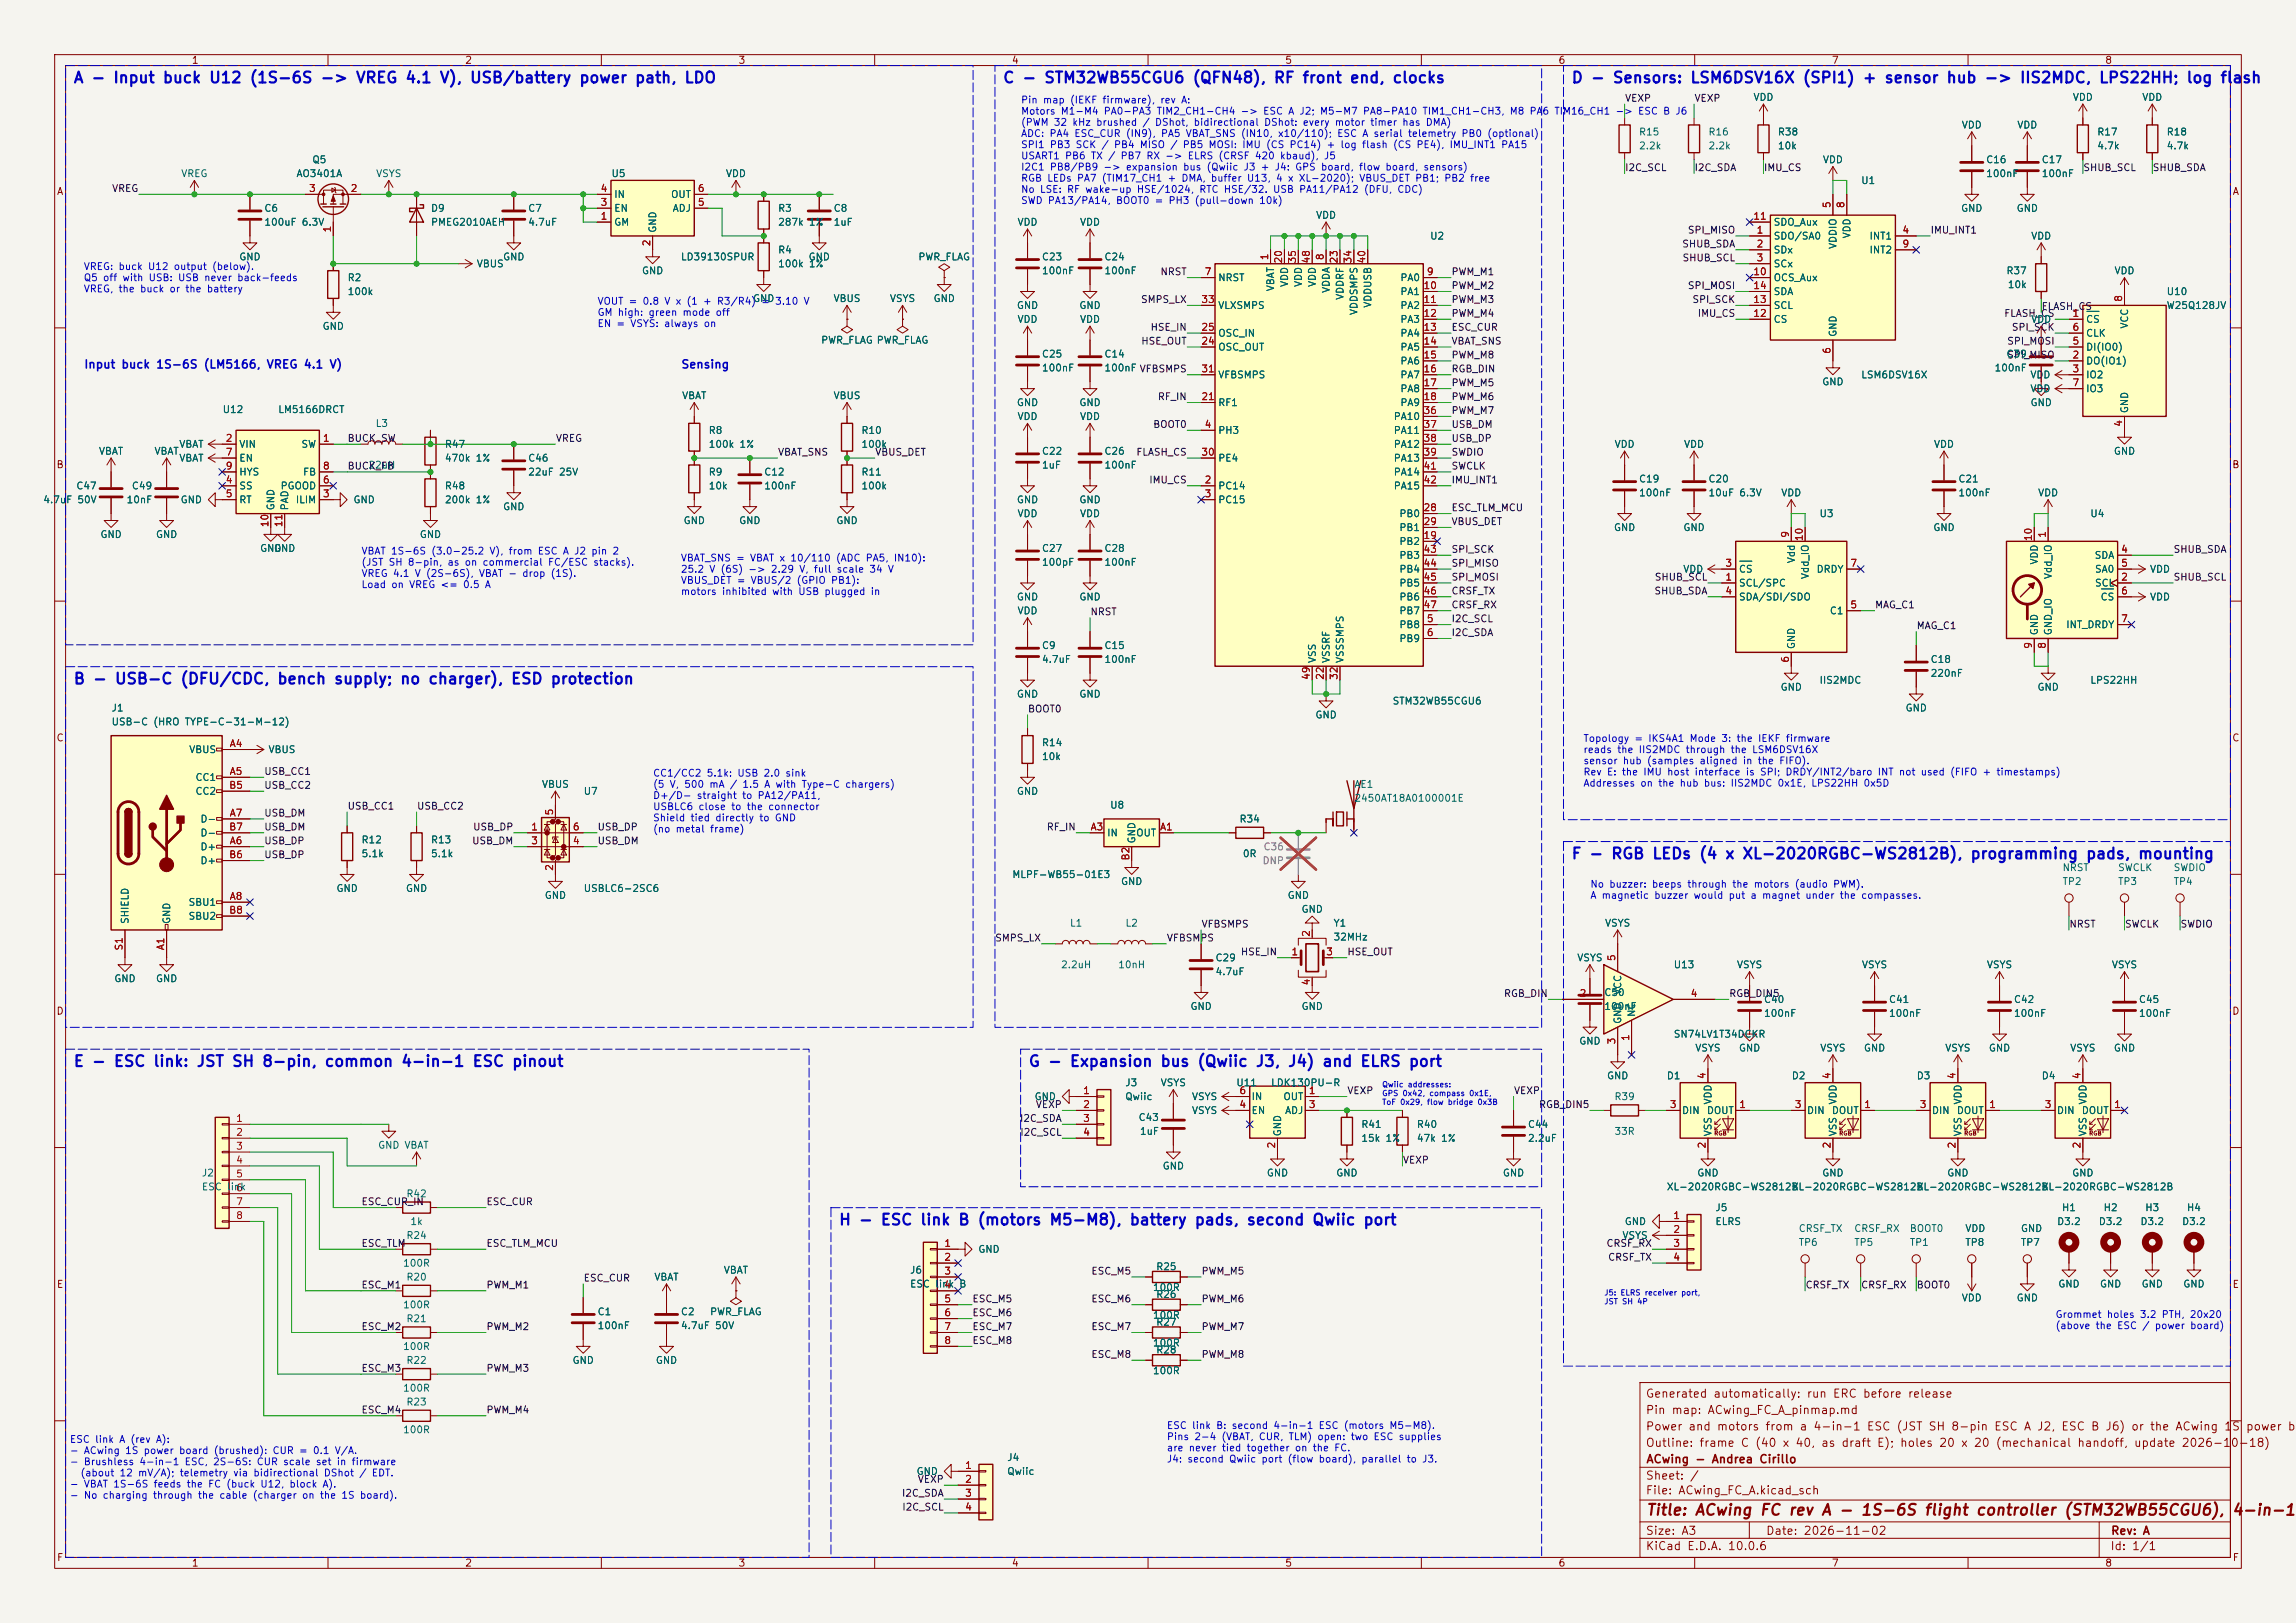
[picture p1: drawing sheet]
<svg xmlns="http://www.w3.org/2000/svg" width="420mm" height="297mm" viewBox="0 0 420 297" stroke-linecap="round" stroke-linejoin="round" font-family="sans-serif">
<defs><g id="words">
<g font-size="2" fill="#0000c2">
<text x="13.3" y="15.7">A - Input buck U12 (1S-6S -&gt; VREG 4.1 V), USB/battery power path, LDO</text>
<text x="183.3" y="15.7">C - STM32WB55CGU6 (QFN48), RF front end, clocks</text>
<text x="287.3" y="15.7">D - Sensors: LSM6DSV16X (SPI1) + sensor hub -&gt; IIS2MDC, LPS22HH; log flash</text>
<text x="13.3" y="125.7">B - USB-C (DFU/CDC, bench supply; no charger), ESD protection</text>
<text x="287.3" y="157.7">F - RGB LEDs (4 x XL-2020RGBC-WS2812B), programming pads, mounting</text>
<text x="13.3" y="195.7">E - ESC link: JST SH 8-pin, common 4-in-1 ESC pinout</text>
<text x="188" y="195.7">G - Expansion bus (Qwiic J3, J4) and ELRS port</text>
<text x="153.3" y="224.7">H - ESC link B (motors M5-M8), battery pads, second Qwiic port</text>
</g>
<g font-size="2" fill="#840000">
<text x="301" y="277.8">Title: ACwing FC rev A - 1S-6S flight controller (STM32WB55CGU6),</text>
<text x="408.1" y="277.8">4-in-1</text>
</g>
<g font-size="1.5" fill="#0000c2">
<text x="15.3" y="67.8">Input buck 1S-6S (LM5166, VREG 4.1 V)</text>
<text x="124.5" y="67.8">Sensing</text>
</g>
<g font-size="1.5" fill="#840000">
<text x="300.9" y="256.1">Generated automatically: run ERC before release</text>
<text x="300.9" y="262.1">Power and motors from a 4-in-1 ESC (JST SH 8-pin ESC A J2, ESC B J6) or the ACwing 1S</text>
<text x="300.9" y="259.1">Pin map: ACwing_FC_A_pinmap.md</text>
<text x="410.7" y="262.1">power bo</text>
<text x="300.9" y="265.1">Outline: frame C (40 x 40, as draft E); holes 20 x 20 (mechanical handoff, update 2026-10-18)</text>
<text x="301" y="268.1">ACwing - Andrea Cirillo</text>
<text x="300.9" y="273.8">File: ACwing_FC_A.kicad_sch</text>
<text x="300.9" y="271.1">Sheet: /</text>
<text x="300.9" y="281.2">Size: A3</text>
<text x="322.9" y="281.2">Date: 2026-11-02</text>
<text x="386" y="281.2">Rev: A</text>
<text x="300.9" y="284">KiCad E.D.A. 10.0.6</text>
<text x="385.9" y="284">Id: 1/1</text>
</g>
<g font-size="1.3" fill="#840000">
<text x="35" y="12">1</text>
<text x="85" y="12">2</text>
<text x="135" y="12">3</text>
<text x="185" y="12">4</text>
<text x="235" y="12">5</text>
<text x="285" y="12">6</text>
<text x="335" y="12">7</text>
<text x="385" y="12">8</text>
<text x="10.3" y="36">A</text>
<text x="408.3" y="36">A</text>
<text x="10.2" y="86">B</text>
<text x="408.2" y="86">B</text>
<text x="10.2" y="136">C</text>
<text x="408.2" y="136">C</text>
<text x="10.2" y="186">D</text>
<text x="408.2" y="186">D</text>
<text x="10.3" y="236">E</text>
<text x="408.3" y="236">E</text>
<text x="10.3" y="286">F</text>
<text x="35" y="287">1</text>
<text x="85" y="287">2</text>
<text x="135" y="287">3</text>
<text x="185" y="287">4</text>
<text x="235" y="287">5</text>
<text x="285" y="287">6</text>
<text x="335" y="287">7</text>
<text x="385" y="287">8</text>
<text x="408.3" y="286">F</text>
</g>
<g font-size="1.3" fill="#0000c2">
<text x="186.7" y="19.2">Pin map (IEKF firmware), rev A:</text>
<text x="186.7" y="21.3">Motors M1-M4 PA0-PA3 TIM2_CH1-CH4 -&gt; ESC A J2; M5-M7 PA8-PA10 TIM1_CH1-CH3, M8 PA6 TIM16_CH1 -&gt; ESC B J6</text>
<text x="186.7" y="23.3">(PWM 32 kHz brushed / DShot, bidirectional DShot: every motor timer has DMA)</text>
<text x="186.7" y="25.4">ADC: PA4 ESC_CUR (IN9), PA5 VBAT_SNS (IN10, x10/110); ESC A serial telemetry PB0 (optional)</text>
<text x="186.7" y="27.4">SPI1 PB3 SCK / PB4 MISO / PB5 MOSI: IMU (CS PC14) + log flash (CS PE4), IMU_INT1 PA15</text>
<text x="186.7" y="29.5">USART1 PB6 TX / PB7 RX -&gt; ELRS (CRSF 420 kbaud), J5</text>
<text x="186.7" y="31.5">I2C1 PB8/PB9 -&gt; expansion bus (Qwiic J3 + J4: GPS board, flow board, sensors)</text>
<text x="186.7" y="33.5">RGB LEDs PA7 (TIM17_CH1 + DMA, buffer U13, 4 x XL-2020); VBUS_DET PB1; PB2 free</text>
<text x="186.7" y="35.6">No LSE: RF wake-up HSE/1024, RTC HSE/32. USB PA11/PA12 (DFU, CDC)</text>
<text x="186.7" y="37.6">SWD PA13/PA14, BOOT0 = PH3 (pull-down 10k)</text>
<text x="15.2" y="49.7">VREG: buck U12 output (below).</text>
<text x="15.2" y="51.8">Q5 off with USB: USB never back-feeds</text>
<text x="15.2" y="53.8">VREG, the buck or the battery</text>
<text x="109.2" y="56.1">VOUT = 0.8 V x (1 + R3/R4) = 3.10 V</text>
<text x="109.2" y="58.1">GM high: green mode off</text>
<text x="109.2" y="60.2">EN = VSYS: always on</text>
<text x="66" y="101.8">VBAT 1S-6S (3.0-25.2 V), from ESC A J2 pin 2</text>
<text x="66" y="103.8">(JST SH 8-pin, as on commercial FC/ESC stacks).</text>
<text x="66" y="105.9">VREG 4.1 V (2S-6S), VBAT - drop (1S).</text>
<text x="66" y="107.9">Load on VREG &lt;= 0.5 A</text>
<text x="124.4" y="103.1">VBAT_SNS = VBAT x 10/110 (ADC PA5, IN10):</text>
<text x="124.4" y="105.1">25.2 V (6S) -&gt; 2.29 V, full scale 34 V</text>
<text x="124.4" y="107.1">VBUS_DET = VBUS/2 (GPIO PB1):</text>
<text x="124.4" y="109.2">motors inhibited with USB plugged in</text>
<text x="289.5" y="136.1">Topology = IKS4A1 Mode 3: the IEKF firmware</text>
<text x="119.4" y="142.4">CC1/CC2 5.1k: USB 2.0 sink</text>
<text x="289.5" y="138.1">reads the IIS2MDC through the LSM6DSV16X</text>
<text x="289.5" y="140.2">sensor hub (samples aligned in the FIFO).</text>
<text x="289.5" y="142.2">Rev E: the IMU host interface is SPI; DRDY/INT2/baro INT not used (FIFO + timestamps)</text>
<text x="119.4" y="144.5">(5 V, 500 mA / 1.5 A with Type-C chargers)</text>
<text x="119.4" y="146.5">D+/D- straight to PA12/PA11,</text>
<text x="119.4" y="148.6">USBLC6 close to the connector</text>
<text x="289.5" y="144.3">Addresses on the hub bus: IIS2MDC 0x1E, LPS22HH 0x5D</text>
<text x="119.4" y="150.6">Shield tied directly to GND</text>
<text x="119.4" y="152.6">(no metal frame)</text>
<text x="290.8" y="162.7">No buzzer: beeps through the motors (audio PWM).</text>
<text x="290.8" y="164.8">A magnetic buzzer would put a magnet under the compasses.</text>
<text x="375.9" y="241.5">Grommet holes 3.2 PTH, 20x20</text>
<text x="375.9" y="243.5">(above the ESC / power board)</text>
<text x="213.3" y="261.8">ESC link B: second 4-in-1 ESC (motors M5-M8).</text>
<text x="213.3" y="263.9">Pins 2-4 (VBAT, CUR, TLM) open: two ESC supplies</text>
<text x="12.7" y="264.3">ESC link A (rev A):</text>
<text x="12.7" y="266.4">- ACwing 1S power board (brushed): CUR = 0.1 V/A.</text>
<text x="12.7" y="268.4">- Brushless 4-in-1 ESC, 2S-6S: CUR scale set in firmware</text>
<text x="213.3" y="265.9">are never tied together on the FC.</text>
<text x="213.3" y="267.9">J4: second Qwiic port (flow board), parallel to J3.</text>
<text x="12.7" y="272.5">- VBAT 1S-6S feeds the FC (buck U12, block A).</text>
<text x="12.7" y="274.6">- No charging through the cable (charger on the 1S board).</text>
<text x="14.6" y="270.5">(about 12 mV/A); telemetry via bidirectional DShot / EDT.</text>
</g>
<g font-size="1.3" fill="#0f0f0f">
<text x="297.2" y="18.9">VEXP</text>
<text x="309.9" y="18.9">VEXP</text>
<text x="20.4" y="35.4">VREG</text>
<text x="297.2" y="31.6">I2C_SCL</text>
<text x="309.9" y="31.6">I2C_SDA</text>
<text x="322.6" y="31.6">IMU_CS</text>
<text x="381" y="31.6">SHUB_SCL</text>
<text x="393.7" y="31.6">SHUB_SDA</text>
<text x="307.6" y="45.6">SHUB_SDA</text>
<text x="308.6" y="43.1">SPI_MISO</text>
<text x="353" y="43.1">IMU_INT1</text>
<text x="212.2" y="50.7">NRST</text>
<text x="265.4" y="53.2">PWM_M2</text>
<text x="265.4" y="50.7">PWM_M1</text>
<text x="307.7" y="48.1">SHUB_SCL</text>
<text x="308.6" y="53.2">SPI_MOSI</text>
<text x="208.6" y="55.8">SMPS_LX</text>
<text x="265.4" y="58.3">PWM_M4</text>
<text x="265.4" y="55.8">PWM_M3</text>
<text x="309.5" y="55.8">SPI_SCK</text>
<text x="310.4" y="58.3">IMU_CS</text>
<text x="366.5" y="58.3">FLASH_CS</text>
<text x="373.4" y="57">FLASH_CS</text>
<text x="208.7" y="63.4">HSE_OUT</text>
<text x="210.4" y="60.8">HSE_IN</text>
<text x="265.4" y="65.9">PWM_M8</text>
<text x="265.4" y="60.8">ESC_CUR</text>
<text x="265.4" y="63.4">VBAT_SNS</text>
<text x="367" y="63.4">SPI_MOSI</text>
<text x="367" y="65.9">SPI_MISO</text>
<text x="367.9" y="60.8">SPI_SCK</text>
<text x="265.4" y="68.5">RGB_DIN</text>
<text x="265.4" y="71">PWM_M5</text>
<text x="211.7" y="73.5">RF_IN</text>
<text x="265.4" y="73.5">PWM_M6</text>
<text x="265.4" y="76.1">PWM_M7</text>
<text x="63.5" y="81.2">BUCK_SW</text>
<text x="101.6" y="81.2">VREG</text>
<text x="142.2" y="83.7">VBAT_SNS</text>
<text x="160" y="83.7">VBUS_DET</text>
<text x="207.8" y="83.7">FLASH_CS</text>
<text x="210.8" y="78.6">BOOT0</text>
<text x="265.4" y="78.6">USB_DM</text>
<text x="265.4" y="83.7">SWDIO</text>
<text x="265.4" y="81.2">USB_DP</text>
<text x="63.5" y="86.2">BUCK_FB</text>
<text x="210.1" y="88.8">IMU_CS</text>
<text x="265.4" y="88.8">IMU_INT1</text>
<text x="265.4" y="86.2">SWCLK</text>
<text x="265.4" y="93.9">ESC_TLM_MCU</text>
<text x="265.4" y="96.4">VBUS_DET</text>
<text x="265.4" y="101.5">SPI_SCK</text>
<text x="397.5" y="101.5">SHUB_SDA</text>
<text x="265.4" y="104">SPI_MISO</text>
<text x="265.4" y="106.6">SPI_MOSI</text>
<text x="302.6" y="106.6">SHUB_SCL</text>
<text x="397.5" y="106.6">SHUB_SCL</text>
<text x="199.4" y="112.9">NRST</text>
<text x="265.4" y="109.1">CRSF_TX</text>
<text x="265.4" y="111.6">CRSF_RX</text>
<text x="302.5" y="109.1">SHUB_SDA</text>
<text x="342.9" y="111.6">MAG_C1</text>
<text x="265.4" y="116.7">I2C_SDA</text>
<text x="265.4" y="114.2">I2C_SCL</text>
<text x="350.5" y="115.4">MAG_C1</text>
<text x="187.9" y="130.7">BOOT0</text>
<text x="48.2" y="142.1">USB_CC1</text>
<text x="48.2" y="149.7">USB_DM</text>
<text x="48.2" y="144.7">USB_CC2</text>
<text x="63.5" y="148.5">USB_CC1</text>
<text x="76.2" y="148.5">USB_CC2</text>
<text x="48.2" y="154.8">USB_DP</text>
<text x="48.2" y="152.3">USB_DM</text>
<text x="86.3" y="154.8">USB_DM</text>
<text x="86.4" y="152.3">USB_DP</text>
<text x="109.2" y="152.3">USB_DP</text>
<text x="109.2" y="154.8">USB_DM</text>
<text x="191.4" y="152.3">RF_IN</text>
<text x="48.2" y="157.4">USB_DP</text>
<text x="181.9" y="172.6">SMPS_LX</text>
<text x="213.3" y="172.6">VFBSMPS</text>
<text x="219.7" y="170.1">VFBSMPS</text>
<text x="378.4" y="170.1">NRST</text>
<text x="388.6" y="170.1">SWCLK</text>
<text x="398.8" y="170.1">SWDIO</text>
<text x="226.9" y="175.1">HSE_IN</text>
<text x="246.4" y="175.1">HSE_OUT</text>
<text x="275" y="182.8">RGB_DIN</text>
<text x="316.2" y="182.8">RGB_DIN5</text>
<text x="189.4" y="203.1">VEXP</text>
<text x="246.4" y="200.5">VEXP</text>
<text x="276.8" y="200.5">VEXP</text>
<text x="281.4" y="203.1">RGB_DIN5</text>
<text x="186.5" y="205.6">I2C_SDA</text>
<text x="186.5" y="208.2">I2C_SCL</text>
<text x="256.5" y="213.2">VEXP</text>
<text x="66" y="220.9">ESC_CUR_IN</text>
<text x="88.9" y="220.9">ESC_CUR</text>
<text x="66" y="228.5">ESC_TLM</text>
<text x="88.9" y="228.5">ESC_TLM_MCU</text>
<text x="199.5" y="233.6">ESC_M5</text>
<text x="219.7" y="233.6">PWM_M5</text>
<text x="293.7" y="228.5">CRSF_RX</text>
<text x="294.1" y="231">CRSF_TX</text>
<text x="66" y="236.1">ESC_M1</text>
<text x="88.9" y="236.1">PWM_M1</text>
<text x="106.7" y="234.8">ESC_CUR</text>
<text x="177.8" y="238.6">ESC_M5</text>
<text x="199.5" y="238.6">ESC_M6</text>
<text x="219.7" y="238.6">PWM_M6</text>
<text x="330.2" y="236.1">CRSF_TX</text>
<text x="340.3" y="236.1">CRSF_RX</text>
<text x="350.5" y="236.1">BOOT0</text>
<text x="66" y="243.7">ESC_M2</text>
<text x="88.9" y="243.7">PWM_M2</text>
<text x="177.8" y="243.7">ESC_M7</text>
<text x="177.8" y="241.2">ESC_M6</text>
<text x="199.5" y="243.7">ESC_M7</text>
<text x="219.7" y="243.7">PWM_M7</text>
<text x="66" y="251.3">ESC_M3</text>
<text x="88.9" y="251.3">PWM_M3</text>
<text x="177.8" y="246.3">ESC_M8</text>
<text x="199.5" y="248.8">ESC_M8</text>
<text x="219.7" y="248.8">PWM_M8</text>
<text x="66" y="259">ESC_M4</text>
<text x="88.9" y="259">PWM_M4</text>
<text x="164.9" y="274.2">I2C_SDA</text>
<text x="167.8" y="271.7">VEXP</text>
<text x="164.9" y="276.7">I2C_SCL</text>
</g>
<g font-size="1.3" fill="#006464">
<text x="320.6" y="18.7">VDD</text>
<text x="358.7" y="23.8">VDD</text>
<text x="368.9" y="23.8">VDD</text>
<text x="379.1" y="18.7">VDD</text>
<text x="391.8" y="18.7">VDD</text>
<text x="299.7" y="25.1">R15</text>
<text x="299.7" y="27.6">2.2k</text>
<text x="312.4" y="25.1">R16</text>
<text x="312.4" y="27.6">2.2k</text>
<text x="325.1" y="25.1">R38</text>
<text x="325.1" y="27.6">10k</text>
<text x="383.5" y="25.1">R17</text>
<text x="383.5" y="27.6">4.7k</text>
<text x="396.2" y="25.1">R18</text>
<text x="396.2" y="27.6">4.7k</text>
<text x="33" y="32.7">VREG</text>
<text x="54.1" y="32.7">AO3401A</text>
<text x="57" y="30.2">Q5</text>
<text x="68.7" y="32.7">VSYS</text>
<text x="111.7" y="32.7">U5</text>
<text x="132.7" y="32.7">VDD</text>
<text x="333.3" y="30.2">VDD</text>
<text x="340.3" y="34">U1</text>
<text x="363.2" y="30.2">C16</text>
<text x="363.2" y="32.7">100nF</text>
<text x="373.4" y="30.2">C17</text>
<text x="373.4" y="32.7">100nF</text>
<text x="48.2" y="39.1">C6</text>
<text x="48.2" y="41.6">100uF 6.3V</text>
<text x="78.7" y="39.1">D9</text>
<text x="78.7" y="41.6">PMEG2010AEH</text>
<text x="96.5" y="39.1">C7</text>
<text x="96.5" y="41.6">4.7uF</text>
<text x="112.2" y="41.6">GM</text>
<text x="112.2" y="39.1">EN</text>
<text x="112.2" y="36.5">IN</text>
<text x="122.6" y="36.5">OUT</text>
<text x="122.9" y="39.1">ADJ</text>
<text x="142.2" y="39.1">R3</text>
<text x="142.2" y="41.6">287k 1%</text>
<text x="152.4" y="39.1">C8</text>
<text x="152.4" y="41.6">1uF</text>
<text x="186" y="41.6">VDD</text>
<text x="197.4" y="41.6">VDD</text>
<text x="240.6" y="40.3">VDD</text>
<text x="324.3" y="41.6">SDO_Aux</text>
<text x="358.6" y="39.1">GND</text>
<text x="368.8" y="39.1">GND</text>
<text x="43.7" y="48">GND</text>
<text x="91.9" y="48">GND</text>
<text x="120.3" y="42.7" transform="rotate(-90 120.3 42.7)">GND</text>
<text x="124.4" y="48">LD39130SPUR</text>
<text x="142.2" y="46.7">R4</text>
<text x="147.8" y="48">GND</text>
<text x="167.9" y="48">PWR_FLAG</text>
<text x="190.5" y="48">C23</text>
<text x="201.9" y="48">C24</text>
<text x="261.5" y="44.1">U2</text>
<text x="324.3" y="44.1">SDO/SA0</text>
<text x="324.3" y="46.7">SDx</text>
<text x="336.2" y="45.7" transform="rotate(-90 336.2 45.7)">VDDIO</text>
<text x="338.8" y="43.7" transform="rotate(-90 338.8 43.7)">VDD</text>
<text x="341.9" y="44.1">INT1</text>
<text x="341.9" y="46.7">INT2</text>
<text x="371.4" y="44.1">VDD</text>
<text x="63.5" y="51.8">R2</text>
<text x="87.1" y="49.2">VBUS</text>
<text x="117.3" y="50.5">GND</text>
<text x="142.2" y="49.2">100k 1%</text>
<text x="190.5" y="50.5">100nF</text>
<text x="201.9" y="50.5">100nF</text>
<text x="222.7" y="51.8">NRST</text>
<text x="233.4" y="53.4" transform="rotate(-90 233.4 53.4)">VBAT</text>
<text x="235.9" y="52.6" transform="rotate(-90 235.9 52.6)">VDD</text>
<text x="238.5" y="52.6" transform="rotate(-90 238.5 52.6)">VDD</text>
<text x="241" y="52.6" transform="rotate(-90 241 52.6)">VDD</text>
<text x="243.5" y="53.7" transform="rotate(-90 243.5 53.7)">VDDA</text>
<text x="256" y="51.8">PA0</text>
<text x="324.3" y="49.2">SCx</text>
<text x="324.3" y="51.8">OCS_Aux</text>
<text x="366.9" y="50.5">R37</text>
<text x="367.2" y="53">10k</text>
<text x="386.7" y="50.5">VDD</text>
<text x="63.5" y="54.3">100k</text>
<text x="137.6" y="55.6">GND</text>
<text x="152.4" y="55.6">VBUS</text>
<text x="162.7" y="55.6">VSYS</text>
<text x="170.7" y="55.6">GND</text>
<text x="185.9" y="56.8">GND</text>
<text x="186" y="59.4">VDD</text>
<text x="197.3" y="56.8">GND</text>
<text x="197.4" y="59.4">VDD</text>
<text x="222.7" y="56.8">VLXSMPS</text>
<text x="246.1" y="55" transform="rotate(-90 246.1 55)">VDDRF</text>
<text x="248.6" y="57.8" transform="rotate(-90 248.6 57.8)">VDDSMPS</text>
<text x="251.2" y="56.4" transform="rotate(-90 251.2 56.4)">VDDUSB</text>
<text x="256" y="54.3">PA1</text>
<text x="256" y="56.8">PA2</text>
<text x="256" y="59.4">PA3</text>
<text x="324.3" y="59.4">CS</text>
<text x="324.3" y="56.8">SCL</text>
<text x="324.3" y="54.3">SDA</text>
<text x="371.4" y="59.4">VDD</text>
<text x="381.5" y="59.4">CS</text>
<text x="396.2" y="54.3">U10</text>
<text x="396.2" y="56.8">W25Q128JV</text>
<text x="58.9" y="60.7">GND</text>
<text x="150.1" y="63.2">PWR_FLAG PWR_FLAG</text>
<text x="190.5" y="65.7">C25</text>
<text x="201.9" y="65.7">C14</text>
<text x="222.7" y="64.5">OSC_OUT</text>
<text x="222.7" y="61.9">OSC_IN</text>
<text x="256" y="61.9">PA4</text>
<text x="256" y="64.5">PA5</text>
<text x="336.2" y="61.7" transform="rotate(-90 336.2 61.7)">GND</text>
<text x="366.9" y="65.7">C39</text>
<text x="381.5" y="64.5">DI(IO0)</text>
<text x="381.5" y="61.9">CLK</text>
<text x="389.6" y="60.2" transform="rotate(-90 389.6 60.2)">VCC</text>
<text x="190.5" y="68.3">100nF</text>
<text x="201.9" y="68.3">100nF VFBSMPS</text>
<text x="201.9" y="68.3">100nF</text>
<text x="222.7" y="69.5">VFBSMPS</text>
<text x="256" y="67">PA6</text>
<text x="256" y="69.5">PA7</text>
<text x="333.2" y="70.8">GND</text>
<text x="340.3" y="69.5">LSM6DSV16X</text>
<text x="364.7" y="68.3">100nF</text>
<text x="371.3" y="69.5">VDD</text>
<text x="381.5" y="67">DO(IO1)</text>
<text x="381.5" y="69.5">IO2</text>
<text x="40.6" y="75.9">U12</text>
<text x="50.8" y="75.9">LM5166DRCT</text>
<text x="124.7" y="73.4">VBAT</text>
<text x="152.4" y="73.4">VBUS</text>
<text x="185.9" y="74.6">GND</text>
<text x="186" y="77.2">VDD</text>
<text x="197.3" y="74.6">GND</text>
<text x="197.4" y="77.2">VDD</text>
<text x="222.7" y="74.6">RF1</text>
<text x="254.8" y="77.2">PA10</text>
<text x="256" y="72.1">PA8</text>
<text x="256" y="74.6">PA9</text>
<text x="371.3" y="72.1">VDD</text>
<text x="371.3" y="74.6">GND</text>
<text x="381.5" y="72.1">IO3</text>
<text x="389.6" y="75.7" transform="rotate(-90 389.6 75.7)">GND</text>
<text x="18" y="83.5">VBAT</text>
<text x="28.1" y="83.5">VBAT</text>
<text x="32.7" y="82.2">VBAT</text>
<text x="43.7" y="82.2">VIN</text>
<text x="55" y="82.2">SW</text>
<text x="68.6" y="78.4">L3</text>
<text x="81.3" y="82.2">R47</text>
<text x="129.5" y="79.7">R8</text>
<text x="129.5" y="82.2">100k 1%</text>
<text x="157.5" y="79.7">R10</text>
<text x="157.5" y="82.2">100k</text>
<text x="190.5" y="83.5">C22</text>
<text x="201.9" y="83.5">C26</text>
<text x="222.7" y="79.7">PH3</text>
<text x="254.8" y="79.7">PA11</text>
<text x="254.8" y="82.2">PA12</text>
<text x="295.2" y="82.2">VDD</text>
<text x="307.9" y="82.2">VDD</text>
<text x="353.7" y="82.2">VDD</text>
<text x="386.6" y="83.5">GND</text>
<text x="13.9" y="89.9">C47</text>
<text x="24" y="89.9">C49</text>
<text x="32.7" y="84.8">VBAT</text>
<text x="43.7" y="89.9">SS</text>
<text x="43.7" y="84.8">EN</text>
<text x="43.7" y="87.3">HYS</text>
<text x="51.2" y="89.9">PGOOD</text>
<text x="55.3" y="87.3">FB</text>
<text x="67.3" y="86.1">22uH</text>
<text x="81.3" y="84.8">470k 1%</text>
<text x="81.3" y="89.9">R48</text>
<text x="96.5" y="84.8">C46</text>
<text x="96.5" y="87.3">22uF 25V</text>
<text x="129.5" y="87.3">R9</text>
<text x="129.5" y="89.9">10k</text>
<text x="139.7" y="87.3">C12</text>
<text x="139.7" y="89.9">100nF</text>
<text x="157.5" y="87.3">R11</text>
<text x="157.5" y="89.9">100k</text>
<text x="190.5" y="86.1">1uF</text>
<text x="201.9" y="86.1">100nF</text>
<text x="222.7" y="89.9">PC14</text>
<text x="222.7" y="84.8">PE4</text>
<text x="254.8" y="84.8">PA13</text>
<text x="254.8" y="87.3">PA14</text>
<text x="254.8" y="89.9">PA15</text>
<text x="299.7" y="88.6">C19</text>
<text x="312.4" y="88.6">C20</text>
<text x="358.1" y="88.6">C21</text>
<text x="7.8" y="92.4">4.7uF 50V</text>
<text x="23" y="92.4">10nF</text>
<text x="32.9" y="92.4">GND</text>
<text x="43.7" y="92.4">RT</text>
<text x="50.5" y="93.5" transform="rotate(-90 50.5 93.5)">GND</text>
<text x="53" y="93.5" transform="rotate(-90 53 93.5)">PAD</text>
<text x="54" y="92.4">ILIM</text>
<text x="64.5" y="92.4">GND</text>
<text x="81.3" y="92.4">200k 1%</text>
<text x="91.9" y="93.7">GND</text>
<text x="185.9" y="92.4">GND</text>
<text x="186" y="94.9">VDD</text>
<text x="197.3" y="92.4">GND</text>
<text x="197.4" y="94.9">VDD</text>
<text x="222.7" y="92.4">PC15</text>
<text x="255.9" y="94.9">PB0</text>
<text x="299.7" y="91.1">100nF</text>
<text x="312.4" y="91.1">10uF 6.3V</text>
<text x="325.7" y="91.1">VDD</text>
<text x="332.7" y="94.9">U3</text>
<text x="358.1" y="91.1">100nF</text>
<text x="372.7" y="91.1">VDD</text>
<text x="382.3" y="94.9">U4</text>
<text x="18.3" y="98.8">GND</text>
<text x="28.4" y="98.8">GND</text>
<text x="47.5" y="101.3">GND</text>
<text x="50" y="101.3">GND</text>
<text x="76.7" y="98.8">GND</text>
<text x="124.9" y="96.2">GND</text>
<text x="135.1" y="96.2">GND</text>
<text x="152.9" y="96.2">GND</text>
<text x="190.5" y="101.3">C27</text>
<text x="201.9" y="101.3">C28</text>
<text x="255.9" y="100">PB2</text>
<text x="255.9" y="97.5">PB1</text>
<text x="295.1" y="97.5">GND</text>
<text x="307.8" y="97.5">GND</text>
<text x="353.5" y="97.5">GND</text>
<text x="190.5" y="103.8">100pF</text>
<text x="201.9" y="103.8">100nF</text>
<text x="255.9" y="102.6">PB3</text>
<text x="255.9" y="105.1">PB4</text>
<text x="255.9" y="107.6">PB5</text>
<text x="307.8" y="105.1">VDD</text>
<text x="318" y="107.6">SCL/SPC</text>
<text x="318" y="105.1">CS</text>
<text x="328.6" y="103.2" transform="rotate(-90 328.6 103.2)">Vdd</text>
<text x="331.2" y="106.1" transform="rotate(-90 331.2 106.1)">Vdd_IO</text>
<text x="332.2" y="105.1">DRDY</text>
<text x="373.1" y="103.4" transform="rotate(-90 373.1 103.4)">VDD</text>
<text x="375.6" y="106.1" transform="rotate(-90 375.6 106.1)">Vdd_IO</text>
<text x="383" y="102.6">SDA</text>
<text x="383.1" y="107.6">SCL</text>
<text x="383.1" y="105.1">SA0</text>
<text x="393.2" y="105.1">VDD</text>
<text x="185.9" y="110.2">GND</text>
<text x="186" y="112.7">VDD</text>
<text x="197.3" y="110.2">GND</text>
<text x="255.9" y="110.2">PB6</text>
<text x="255.9" y="112.7">PB7</text>
<text x="318" y="110.2">SDA/SDI/SDO</text>
<text x="334.6" y="112.7">C1</text>
<text x="384.1" y="110.2">CS</text>
<text x="393.2" y="110.2">VDD</text>
<text x="190.5" y="119.1">C9</text>
<text x="201.9" y="119.1">C15</text>
<text x="255.9" y="115.3">PB8</text>
<text x="255.9" y="117.8">PB9</text>
<text x="328.6" y="118.9" transform="rotate(-90 328.6 118.9)">GND</text>
<text x="373.1" y="116.4" transform="rotate(-90 373.1 116.4)">GND</text>
<text x="375.6" y="116.4" transform="rotate(-90 375.6 116.4)">GND_IO</text>
<text x="377.8" y="115.3">INT_DRDY</text>
<text x="190.5" y="121.6">4.7uF</text>
<text x="201.9" y="121.6">100nF</text>
<text x="241" y="121.4" transform="rotate(-90 241 121.4)">VSS</text>
<text x="243.5" y="121.4" transform="rotate(-90 243.5 121.4)">VSSRF</text>
<text x="246.1" y="121.4" transform="rotate(-90 246.1 121.4)">VSSSMPS</text>
<text x="332.7" y="125.4">IIS2MDC</text>
<text x="353" y="121.6">C18</text>
<text x="353" y="124.2">220nF</text>
<text x="382.3" y="125.4">LPS22HH</text>
<text x="20.3" y="130.5">J1</text>
<text x="185.9" y="128">GND</text>
<text x="197.3" y="128">GND</text>
<text x="240.5" y="131.8">GND</text>
<text x="254.6" y="129.2">STM32WB55CGU6</text>
<text x="325.6" y="126.7">GND</text>
<text x="348.5" y="130.5">GND</text>
<text x="372.6" y="126.7">GND</text>
<text x="20.3" y="133">USB-C (HRO TYPE-C-31-M-12)</text>
<text x="190.5" y="136.9">R14</text>
<text x="34.5" y="138.1">VBUS</text>
<text x="35.6" y="143.2">CC1</text>
<text x="49" y="138.1">VBUS</text>
<text x="190.5" y="139.4">10k</text>
<text x="35.6" y="145.7">CC2</text>
<text x="99" y="144.5">VBUS</text>
<text x="106.7" y="145.7">U7</text>
<text x="185.9" y="145.7">GND</text>
<text x="203" y="148.3">U8</text>
<text x="247.6" y="144.5">AE1</text>
<text x="247.6" y="147">2450AT18A0100001E</text>
<text x="36.6" y="155.9">D+</text>
<text x="36.6" y="150.8">D-</text>
<text x="36.6" y="153.4">D-</text>
<text x="66" y="154.6">R12</text>
<text x="78.7" y="154.6">R13</text>
<text x="202.4" y="153.4">IN</text>
<text x="207.7" y="153.4">OUT</text>
<text x="208" y="154.5" transform="rotate(-90 208 154.5)">GND</text>
<text x="226.6" y="150.8">R34</text>
<text x="36.6" y="158.4">D+</text>
<text x="66" y="157.2">5.1k</text>
<text x="78.7" y="157.2">5.1k</text>
<text x="185.1" y="161">MLPF-WB55-01E3</text>
<text x="227.2" y="157.2">0R</text>
<text x="377.2" y="159.7">NRST</text>
<text x="387.3" y="159.7">SWCLK</text>
<text x="397.5" y="159.7">SWDIO</text>
<text x="34.4" y="166.1">SBU1</text>
<text x="61.4" y="163.5">GND</text>
<text x="74.1" y="163.5">GND</text>
<text x="99.5" y="164.8">GND</text>
<text x="106.7" y="163.5">USBLC6-2SC6</text>
<text x="204.9" y="162.3">GND</text>
<text x="235.4" y="164.8">GND</text>
<text x="238" y="167.3">GND</text>
<text x="377.2" y="162.3">TP2</text>
<text x="387.3" y="162.3">TP3</text>
<text x="397.5" y="162.3">TP4</text>
<text x="23.8" y="169.2" transform="rotate(-90 23.8 169.2)">SHIELD</text>
<text x="31.4" y="169.2" transform="rotate(-90 31.4 169.2)">GND</text>
<text x="34.4" y="168.6">SBU2</text>
<text x="195.6" y="169.9">L1</text>
<text x="205.8" y="169.9">L2</text>
<text x="243.8" y="169.9">Y1</text>
<text x="243.8" y="172.4">32MHz</text>
<text x="293.5" y="169.9">VSYS</text>
<text x="194" y="177.5">2.2uH</text>
<text x="204.4" y="177.5">10nH</text>
<text x="222.2" y="176.2">C29</text>
<text x="222.2" y="178.8">4.7uF</text>
<text x="288.4" y="176.2">VSYS</text>
<text x="306.1" y="177.5">U13</text>
<text x="317.6" y="177.5">VSYS</text>
<text x="340.5" y="177.5">VSYS</text>
<text x="363.3" y="177.5">VSYS</text>
<text x="386.2" y="177.5">VSYS</text>
<text x="20.8" y="180">GND</text>
<text x="28.4" y="180">GND</text>
<text x="217.6" y="185.1">GND</text>
<text x="238" y="185.1">GND</text>
<text x="293.4" y="182.6">C50</text>
<text x="293.4" y="185.1">100nF</text>
<text x="296.9" y="182.2" transform="rotate(-90 296.9 182.2)">VCC</text>
<text x="322.6" y="183.8">C40</text>
<text x="345.4" y="183.8">C41</text>
<text x="368.3" y="183.8">C42</text>
<text x="391.1" y="183.8">C45</text>
<text x="288.8" y="191.5">GND</text>
<text x="296.9" y="187.5" transform="rotate(-90 296.9 187.5)">GND</text>
<text x="299.4" y="186.2" transform="rotate(-90 299.4 186.2)">NC</text>
<text x="306.1" y="190.2">SN74LV1T34DCKR</text>
<text x="322.6" y="186.4">100nF</text>
<text x="345.4" y="186.4">100nF</text>
<text x="368.3" y="186.4">100nF</text>
<text x="391.1" y="186.4">100nF</text>
<text x="293.8" y="197.8">GND</text>
<text x="304.8" y="197.8">D1</text>
<text x="310" y="192.7">VSYS</text>
<text x="318" y="192.7">GND</text>
<text x="327.6" y="197.8">D2</text>
<text x="332.9" y="192.7">VSYS</text>
<text x="340.8" y="192.7">GND</text>
<text x="350.5" y="197.8">D3</text>
<text x="355.7" y="192.7">VSYS</text>
<text x="363.7" y="192.7">GND</text>
<text x="373.4" y="197.8">D4</text>
<text x="378.6" y="192.7">VSYS</text>
<text x="386.6" y="192.7">GND</text>
<text x="189.1" y="201.6">GND</text>
<text x="205.7" y="199.1">J3</text>
<text x="205.7" y="201.6">Qwiic</text>
<text x="212.2" y="199.1">VSYS</text>
<text x="217.9" y="201.6">VSYS</text>
<text x="226" y="199.1">U11</text>
<text x="228.8" y="201.6">IN</text>
<text x="232.4" y="199.1">LDK130PU-R</text>
<text x="234.7" y="201.6">OUT</text>
<text x="295.2" y="201.6">R39</text>
<text x="313.4" y="202.2" transform="rotate(-90 313.4 202.2)">VDD</text>
<text x="336.2" y="202.2" transform="rotate(-90 336.2 202.2)">VDD</text>
<text x="359.1" y="202.2" transform="rotate(-90 359.1 202.2)">VDD</text>
<text x="382" y="202.2" transform="rotate(-90 382 202.2)">VDD</text>
<text x="208.2" y="205.4">C43</text>
<text x="208.4" y="208">1uF</text>
<text x="217.9" y="204.2">VSYS</text>
<text x="228.8" y="204.2">EN</text>
<text x="234.6" y="208.1" transform="rotate(-90 234.6 208.1)">GND</text>
<text x="235" y="204.2">ADJ</text>
<text x="248.9" y="206.7">R41</text>
<text x="248.9" y="209.2">15k 1%</text>
<text x="259.1" y="206.7">R40</text>
<text x="259.1" y="209.2">47k 1%</text>
<text x="279.4" y="206.7">C44</text>
<text x="279.4" y="209.2">2.2uF</text>
<text x="295.2" y="208">33R</text>
<text x="307.6" y="204.2">DIN</text>
<text x="312.1" y="204.2">DOUT</text>
<text x="313.4" y="208.1" transform="rotate(-90 313.4 208.1)">VSS</text>
<text x="330.4" y="204.2">DIN</text>
<text x="335" y="204.2">DOUT</text>
<text x="336.2" y="208.1" transform="rotate(-90 336.2 208.1)">VSS</text>
<text x="353.3" y="204.2">DIN</text>
<text x="357.8" y="204.2">DOUT</text>
<text x="359.1" y="208.1" transform="rotate(-90 359.1 208.1)">VSS</text>
<text x="376.1" y="204.2">DIN</text>
<text x="380.7" y="204.2">DOUT</text>
<text x="382" y="208.1" transform="rotate(-90 382 208.1)">VSS</text>
<text x="36.8" y="215.6">J2</text>
<text x="69.1" y="210.5">GND VBAT</text>
<text x="212.6" y="214.3">GND</text>
<text x="231.6" y="215.6">GND</text>
<text x="244.3" y="215.6">GND</text>
<text x="274.8" y="215.6">GND</text>
<text x="310.4" y="215.6">GND</text>
<text x="333.2" y="215.6">GND</text>
<text x="356.1" y="215.6">GND</text>
<text x="378.9" y="215.6">GND</text>
<text x="36.8" y="218.1">ESC link</text>
<text x="74.2" y="219.4">R42</text>
<text x="304.8" y="218.1">XL-2020RGBC-WS2812B</text>
<text x="313.7" y="221.9">J5</text>
<text x="327.6" y="218.1">XL-2020RGBC-WS2812B</text>
<text x="350.5" y="218.1">XL-2020RGBC-WS2812B</text>
<text x="373.4" y="218.1">XL-2020RGBC-WS2812B</text>
<text x="377.1" y="221.9">H1</text>
<text x="384.7" y="221.9">H2</text>
<text x="392.3" y="221.9">H3</text>
<text x="399.9" y="221.9">H4</text>
<text x="74.2" y="227">R24</text>
<text x="75" y="224.5">1k</text>
<text x="296.7" y="227">VSYS</text>
<text x="297.1" y="224.5">GND</text>
<text x="313.7" y="224.5">ELRS</text>
<text x="328.9" y="225.8">CRSF_TX</text>
<text x="339.1" y="225.8">CRSF_RX</text>
<text x="349.2" y="225.8">BOOT0</text>
<text x="359.4" y="225.8">VDD</text>
<text x="369.6" y="225.8">GND</text>
<text x="376.2" y="224.5">D3.2</text>
<text x="383.8" y="224.5">D3.2</text>
<text x="391.4" y="224.5">D3.2</text>
<text x="399" y="224.5">D3.2</text>
<text x="73.6" y="232.1">100R</text>
<text x="132.3" y="233.4">VBAT</text>
<text x="166.4" y="233.4">J6</text>
<text x="178.8" y="229.6">GND</text>
<text x="211.4" y="232.7">R25</text>
<text x="328.9" y="228.3">TP6</text>
<text x="339.1" y="228.3">TP5</text>
<text x="349.2" y="228.3">TP1</text>
<text x="359.4" y="228.3">TP8</text>
<text x="369.6" y="228.3">TP7</text>
<text x="73.6" y="239.7">100R</text>
<text x="74.2" y="234.6">R20</text>
<text x="119.6" y="234.6">VBAT</text>
<text x="166.4" y="235.9">ESC link B</text>
<text x="210.8" y="236.5">100R</text>
<text x="211.4" y="237.8">R26</text>
<text x="358.7" y="238.5">VDD</text>
<text x="368.8" y="238.5">GND</text>
<text x="376.4" y="235.9">GND</text>
<text x="384" y="235.9">GND</text>
<text x="391.6" y="235.9">GND</text>
<text x="399.3" y="235.9">GND</text>
<text x="74.2" y="242.3">R21</text>
<text x="109.2" y="241">C1</text>
<text x="109.2" y="243.5">100nF</text>
<text x="124.4" y="241">C2</text>
<text x="124.4" y="243.5">4.7uF 50V</text>
<text x="129.8" y="241">PWR_FLAG</text>
<text x="210.8" y="241.6">100R</text>
<text x="211.4" y="242.9">R27</text>
<text x="73.6" y="247.3">100R</text>
<text x="74.2" y="249.9">R22</text>
<text x="104.6" y="249.9">GND</text>
<text x="119.9" y="249.9">GND</text>
<text x="210.8" y="251.8">100R</text>
<text x="210.8" y="246.7">100R</text>
<text x="211.4" y="248">R28</text>
<text x="73.6" y="255">100R</text>
<text x="74.2" y="257.5">R23</text>
<text x="73.6" y="262.6">100R</text>
<text x="184.1" y="267.7">J4</text>
<text x="167.6" y="270.2">GND</text>
<text x="184.1" y="270.2">Qwiic</text>
</g>
<g font-size="1.3" fill="#a90000">
<text x="56.4" y="35.4">3</text>
<text x="64" y="35.4">2</text>
<text x="109.8" y="35.4">4</text>
<text x="127.5" y="35.4">6</text>
<text x="109.8" y="40.5">1</text>
<text x="109.8" y="38">3</text>
<text x="127.5" y="38">5</text>
<text x="320.6" y="40.5">11</text>
<text x="335.1" y="38.2" transform="rotate(-90 335.1 38.2)">5</text>
<text x="337.7" y="38.2" transform="rotate(-90 337.7 38.2)">8</text>
<text x="60.8" y="42.6" transform="rotate(-90 60.8 42.6)">1</text>
<text x="119.2" y="45.2" transform="rotate(-90 119.2 45.2)">2</text>
<text x="232.3" y="47.7" transform="rotate(-90 232.3 47.7)">1</text>
<text x="242.4" y="47.7" transform="rotate(-90 242.4 47.7)">8</text>
<text x="321.2" y="43">1</text>
<text x="321.2" y="45.6">2</text>
<text x="347.9" y="43">4</text>
<text x="347.9" y="45.6">9</text>
<text x="220.2" y="50.7">7</text>
<text x="234.8" y="48.3" transform="rotate(-90 234.8 48.3)">20</text>
<text x="237.4" y="48.3" transform="rotate(-90 237.4 48.3)">35</text>
<text x="239.9" y="48.3" transform="rotate(-90 239.9 48.3)">48</text>
<text x="245" y="48.3" transform="rotate(-90 245 48.3)">23</text>
<text x="247.5" y="48.3" transform="rotate(-90 247.5 48.3)">34</text>
<text x="250.1" y="48.3" transform="rotate(-90 250.1 48.3)">40</text>
<text x="260.3" y="53.2">10</text>
<text x="260.9" y="50.7">9</text>
<text x="320.6" y="50.7">10</text>
<text x="320.6" y="53.2">14</text>
<text x="321.2" y="48.1">3</text>
<text x="219.6" y="55.7">33</text>
<text x="260.3" y="55.7">11</text>
<text x="260.3" y="58.3">12</text>
<text x="320.6" y="58.3">12</text>
<text x="320.6" y="55.7">13</text>
<text x="379" y="58.3">1</text>
<text x="388.5" y="55.3" transform="rotate(-90 388.5 55.3)">8</text>
<text x="219.6" y="63.4">24</text>
<text x="219.6" y="60.8">25</text>
<text x="260.3" y="60.8">13</text>
<text x="260.3" y="63.4">14</text>
<text x="260.3" y="65.9">15</text>
<text x="335.1" y="64.9" transform="rotate(-90 335.1 64.9)">6</text>
<text x="379" y="65.9">2</text>
<text x="379" y="63.4">5</text>
<text x="379" y="60.8">6</text>
<text x="219.6" y="68.4">31</text>
<text x="260.3" y="68.4">16</text>
<text x="260.3" y="71">17</text>
<text x="379" y="68.4">3</text>
<text x="379" y="71">7</text>
<text x="219.6" y="73.5">21</text>
<text x="260.3" y="73.5">18</text>
<text x="260.3" y="76.1">36</text>
<text x="41.2" y="81.1">2</text>
<text x="41.2" y="83.7">7</text>
<text x="59" y="81.1">1</text>
<text x="219.6" y="83.7">30</text>
<text x="220.2" y="78.6">4</text>
<text x="260.3" y="78.6">37</text>
<text x="260.3" y="81.1">38</text>
<text x="260.3" y="83.7">39</text>
<text x="388.5" y="78.2" transform="rotate(-90 388.5 78.2)">4</text>
<text x="41.2" y="88.8">4</text>
<text x="41.2" y="86.2">9</text>
<text x="59" y="88.8">6</text>
<text x="59" y="86.2">8</text>
<text x="220.2" y="88.8">2</text>
<text x="260.3" y="86.2">41</text>
<text x="260.3" y="88.8">42</text>
<text x="41.2" y="91.3">5</text>
<text x="59" y="91.3">3</text>
<text x="220.2" y="91.3">3</text>
<text x="260.3" y="93.8">28</text>
<text x="49.4" y="96.6" transform="rotate(-90 49.4 96.6)">10</text>
<text x="51.9" y="96.6" transform="rotate(-90 51.9 96.6)">11</text>
<text x="260.3" y="98.9">19</text>
<text x="260.3" y="96.4">29</text>
<text x="260.3" y="101.5">43</text>
<text x="327.5" y="98.5" transform="rotate(-90 327.5 98.5)">9</text>
<text x="330.1" y="99.1" transform="rotate(-90 330.1 99.1)">10</text>
<text x="372" y="99.1" transform="rotate(-90 372 99.1)">10</text>
<text x="374.5" y="98.5" transform="rotate(-90 374.5 98.5)">1</text>
<text x="387.9" y="101.5">4</text>
<text x="260.3" y="104">44</text>
<text x="260.3" y="106.5">45</text>
<text x="315.5" y="106.5">1</text>
<text x="315.5" y="104">3</text>
<text x="338.4" y="104">7</text>
<text x="387.9" y="106.5">2</text>
<text x="387.9" y="104">5</text>
<text x="260.3" y="109.1">46</text>
<text x="260.3" y="111.6">47</text>
<text x="315.5" y="109.1">4</text>
<text x="338.4" y="111.6">5</text>
<text x="387.9" y="109.1">6</text>
<text x="260.9" y="114.2">5</text>
<text x="260.9" y="116.7">6</text>
<text x="372" y="118.8" transform="rotate(-90 372 118.8)">9</text>
<text x="374.5" y="118.8" transform="rotate(-90 374.5 118.8)">8</text>
<text x="387.9" y="114.2">7</text>
<text x="239.9" y="124.5" transform="rotate(-90 239.9 124.5)">49</text>
<text x="242.4" y="124.5" transform="rotate(-90 242.4 124.5)">22</text>
<text x="245" y="124.5" transform="rotate(-90 245 124.5)">32</text>
<text x="327.5" y="121.4" transform="rotate(-90 327.5 121.4)">6</text>
<text x="41.9" y="137">A4</text>
<text x="41.9" y="142.1">A5</text>
<text x="41.8" y="144.6">B5</text>
<text x="41.9" y="149.7">A7</text>
<text x="101.5" y="149.3" transform="rotate(-90 101.5 149.3)">5</text>
<text x="41.8" y="152.3">B7</text>
<text x="41.9" y="154.8">A6</text>
<text x="97.1" y="152.3">1</text>
<text x="97.1" y="154.8">3</text>
<text x="104.7" y="154.8">4</text>
<text x="104.7" y="152.3">6</text>
<text x="199.4" y="152.3">A3</text>
<text x="212.1" y="152.3">A1</text>
<text x="41.8" y="157.3">B6</text>
<text x="101.5" y="159.5" transform="rotate(-90 101.5 159.5)">2</text>
<text x="206.9" y="157.6" transform="rotate(-90 206.9 157.6)">B2</text>
<text x="41.8" y="167.5">B8</text>
<text x="41.9" y="165">A8</text>
<text x="30.3" y="174" transform="rotate(-90 30.3 174)">A1</text>
<text x="239.9" y="171.5" transform="rotate(-90 239.9 171.5)">2</text>
<text x="22.7" y="174.1" transform="rotate(-90 22.7 174.1)">S1</text>
<text x="236.1" y="175.1">1</text>
<text x="242.5" y="175.1">3</text>
<text x="295.8" y="176" transform="rotate(-90 295.8 176)">5</text>
<text x="239.9" y="180.4" transform="rotate(-90 239.9 180.4)">4</text>
<text x="288.8" y="182.7">2</text>
<text x="309.1" y="182.7">4</text>
<text x="295.8" y="191.2" transform="rotate(-90 295.8 191.2)">3</text>
<text x="298.3" y="190.6" transform="rotate(-90 298.3 190.6)">1</text>
<text x="312.3" y="197.6" transform="rotate(-90 312.3 197.6)">4</text>
<text x="335.1" y="197.6" transform="rotate(-90 335.1 197.6)">4</text>
<text x="358" y="197.6" transform="rotate(-90 358 197.6)">4</text>
<text x="380.9" y="197.6" transform="rotate(-90 380.9 197.6)">4</text>
<text x="198" y="200.5">1</text>
<text x="198" y="203.1">2</text>
<text x="226.6" y="203.1">4</text>
<text x="226.6" y="200.5">6</text>
<text x="239.3" y="200.5">1</text>
<text x="239.3" y="203.1">3</text>
<text x="305.3" y="203.1">3</text>
<text x="318" y="203.1">1</text>
<text x="328.2" y="203.1">3</text>
<text x="340.9" y="203.1">1</text>
<text x="351.1" y="203.1">3</text>
<text x="363.8" y="203.1">1</text>
<text x="373.9" y="203.1">3</text>
<text x="386.6" y="203.1">1</text>
<text x="43.1" y="205.6">1</text>
<text x="43.1" y="208.1">2</text>
<text x="198" y="205.6">3</text>
<text x="198" y="208.1">4</text>
<text x="43.1" y="210.7">3</text>
<text x="43.1" y="213.2">4</text>
<text x="43.1" y="215.8">5</text>
<text x="233.5" y="210.3" transform="rotate(-90 233.5 210.3)">2</text>
<text x="312.3" y="210.3" transform="rotate(-90 312.3 210.3)">2</text>
<text x="335.1" y="210.3" transform="rotate(-90 335.1 210.3)">2</text>
<text x="358" y="210.3" transform="rotate(-90 358 210.3)">2</text>
<text x="380.9" y="210.3" transform="rotate(-90 380.9 210.3)">2</text>
<text x="43.1" y="218.3">6</text>
<text x="43.1" y="220.8">7</text>
<text x="43.1" y="223.4">8</text>
<text x="306" y="223.4">1</text>
<text x="306" y="225.9">2</text>
<text x="172.6" y="228.5">1</text>
<text x="172.6" y="231">2</text>
<text x="172.6" y="233.5">3</text>
<text x="306" y="228.5">3</text>
<text x="306" y="231">4</text>
<text x="172.6" y="236.1">4</text>
<text x="172.6" y="238.6">5</text>
<text x="172.6" y="241.2">6</text>
<text x="172.6" y="243.7">7</text>
<text x="172.6" y="246.2">8</text>
<text x="176.4" y="269.1">1</text>
<text x="176.4" y="271.6">2</text>
<text x="176.4" y="274.2">3</text>
<text x="176.4" y="276.7">4</text>
</g>
<g font-size="1.3" fill="#939391">
<text x="231" y="155.9">C36</text>
<text x="230.8" y="158.4">DNP</text>
</g>
<g font-size="1" fill="#0000c2">
<text x="252.7" y="199.2">Qwiic addresses:</text>
<text x="252.7" y="200.8">GPS 0x42, compass 0x1E,</text>
<text x="252.7" y="202.4">ToF 0x29, flow bridge 0x3B</text>
<text x="293.4" y="237.3">J5: ELRS receiver port,</text>
<text x="293.4" y="238.9">JST SH 4P</text>
</g>
<g font-size=".8" fill="#840000">
<text x="313.5" y="208">RGB</text>
<text x="336.3" y="208">RGB</text>
<text x="359.2" y="208">RGB</text>
<text x="382.1" y="208">RGB</text>
</g>
</g></defs>
<path d="M0 0h420v297h-420z" fill="#f5f4ef" stroke="#f5f4ef" stroke-width=".18"/>
<g fill="none" stroke="#840000" stroke-width=".18">
<path d="M10 10h400v277h-400zM12 12h396v273h-396zM60 10v2M110 10v2M160 10v2M210 10v2M260 10v2M310 10v2M360 10v2M10 60h2M408 60h2M199.4 80v2.8"/>
<path d="M199.4 84.8v2.8M199.4 95.3v2.5M199.4 95.3l-.8 1.2M199.4 95.3l.8 1.2M355.6 85.1v2.8M355.6 89.9v2.8M10 110h2M408 110h2M10 160h2M408 160h2M10 210h2M408 210h2"/>
<path d="M300 253h108v32h-108zM10 260h2M300 278.5h108M300 274.5h108M300 268.5h108M320 278.5v3M384 278.5v6.5M408 260h2M60 285v2M110 285v2M160 285v2M210 285v2"/>
<path d="M260 285v2M300 281.5h108M310 285v2M360 285v2"/>
</g>
<path d="M197.4 83.1h4M197.4 84.6h4M353.6 88.1h4M353.6 89.7h4" fill="none" stroke="#840000" stroke-width=".51"/>
<path d="M222.2 48.3h38.1v73.6h-38.1z" fill="#ffffc2"/>
<path d="M222.2 48.3h38.1v73.6h-38.1z" fill="none" stroke="#840000" stroke-width=".25"/>
<g fill="none" stroke="#840000" stroke-width=".18">
<path d="M199.4 49.3v4h1.3l-1.3 1.3-1.3-1.3h1.3M199.4 41.9v5.3M199.4 59.7v5.3M199.4 59.7l-.8 1.3M199.4 59.7l.8 1.3M199.4 41.9l-.8 1.3M199.4 41.9l.8 1.3M219.7 50.8h2.5M219.7 55.9h2.5M232.4 45.7v2.6M234.9 45.7v2.6M237.5 45.7v2.6"/>
<path d="M240 45.7v2.6M242.6 40.6v2.6M242.6 45.7v2.6M242.6 40.6l-.8 1.3M242.6 40.6l.7 1.3M245.1 45.7v2.6M247.6 45.7v2.6M250.2 45.7v2.6M260.3 50.8h2.6M260.3 53.3h2.6M260.3 55.9h2.6M260.3 58.4h2.6"/>
<path d="M373.4 59.7v5.3M373.4 59.7l-.8 1.3M373.4 59.7l.7 1.3M199.4 67.1v4h1.3l-1.3 1.3-1.3-1.3h1.3M199.4 77.5l-.8 1.2M199.4 77.5l.8 1.2M199.4 77.5v2.5M219.7 78.7h2.5M219.7 61h2.5M219.7 63.5h2.5M219.7 68.6h2.5M219.7 73.7h2.5"/>
<path d="M260.3 78.7h2.6M260.3 61h2.6M260.3 63.5h2.6M260.3 66h2.6M260.3 68.6h2.6M260.3 71.1h2.6M260.3 73.7h2.6M260.3 76.2h2.6M373.4 67.1v4h1.2l-1.2 1.3-1.3-1.3h1.3M375.9 68.6h2.6M375.9 71.1h2.6M375.9 68.6l1.3 .7"/>
<path d="M375.9 71.1l1.3 .8M377.2 67.8l-1.3 .8M377.2 70.4l-1.3 .7M199.4 87.6v1.3h1.3l-1.3 1.3-1.3-1.3h1.3M219.7 88.9h2.5M219.7 91.4h2.5M219.7 83.8h2.5M260.3 88.9h2.6M260.3 99.1h2.6M260.3 94h2.6M260.3 96.5h2.6M260.3 83.8h2.6"/>
<path d="M260.3 81.3h2.6M260.3 86.4h2.6M355.6 92.7v1.3h1.3l-1.3 1.3-1.3-1.3h1.3M355.6 82.6l-.8 1.2M355.6 82.6l.8 1.2M355.6 82.6v2.5M374.6 91.4l-.7 1.3M374.6 91.4l.8 1.3M374.6 91.4v2.6M260.3 114.3h2.6M260.3 116.8h2.6M260.3 101.6h2.6"/>
<path d="M260.3 104.1h2.6M260.3 106.7h2.6M260.3 109.2h2.6M260.3 111.8h2.6M240 121.9v2.6M242.6 127v1.3h1.2l-1.2 1.2-1.3-1.2h1.3M242.6 121.9v2.6M245.1 121.9v2.6M290.8 176.5l-.7 1.3M290.8 176.5l.8 1.3M290.8 176.5v2.6"/>
</g>
<path d="M197.4 47.5h4M197.4 49h4M197.4 65.3h4M197.4 66.8h4M371.3 65.3h4.1M371.3 66.8h4.1" fill="none" stroke="#840000" stroke-width=".51"/>
<path d="M293.4 176.5l12.7 6.4-12.7 6.3z" fill="#ffffc2"/>
<path d="M293.4 176.5l12.7 6.4-12.7 6.3z" fill="none" stroke="#840000" stroke-width=".25"/>
<path d="M295.9 172.7v5.1M285.7 182.9h7.7M295.9 188v5M298.4 186.7v6.3M306.1 182.9h7.6" fill="none" stroke="#840000" stroke-width=".18"/>
<path d="M330.2 198.1h10.2v10.2h-10.2z" fill="#ffffc2"/>
<g fill="none" stroke="#840000" stroke-width=".18">
<path d="M322.6 19.1v3.8M322.6 19.1l-.8 1.2M322.6 19.1l.7 1.2M381 19.1l-.8 1.2M381 19.1l.8 1.2M381 19.1v3.8M393.7 19.1l-.8 1.2M393.7 19.1l.8 1.2M393.7 19.1v3.8M309.9 21.6v1.3M309.9 27.9v1.3M322.6 27.9v1.3"/>
<path d="M335.3 30.5v2.5M335.3 30.5l-.8 1.3M335.3 30.5l.7 1.3M360.7 31.5v4.1h1.2l-1.2 1.2-1.3-1.2h1.3M360.7 24.1l-.8 1.3M360.7 24.1l.7 1.3M360.7 24.1v5.4M370.8 31.5v4.1h1.3l-1.3 1.2-1.2-1.2h1.2M370.8 24.1v5.4M370.8 24.1l-.7 1.3M370.8 24.1l.8 1.3M381 27.9v1.3"/>
<path d="M393.7 27.9v1.3M373.4 44.5v3.8M373.4 53.3v1.3M373.4 44.5l-.8 1.2M373.4 44.5l.7 1.2M388.6 50.8l-.7 1.3M388.6 50.8l.8 1.3M388.6 50.8v2.5M335.3 66v1.3h1.2l-1.2 1.3-1.3-1.3h1.3M295.9 170.2l-.8 1.3M295.9 170.2l.8 1.3M295.9 170.2v2.5"/>
<path d="M388.6 177.8v2.5M388.6 177.8l-.7 1.3M388.6 177.8l.8 1.3M335.3 195.6v2.5M327.7 203.2h2.5M335.3 208.3v2.5M336.5 205.7h.6M336.5 206.8h.6M337.6 204.7l-1.1 1v-.5M337.6 205.7l-1.1 1.1v-.6M337.9 204.7h2.1l-1 2.1zM337.9 206.8h2.1"/>
<path d="M339 204.2v3.1M340.4 203.2h2.5"/>
</g>
<path d="M308.9 22.9h2v5h-2zM321.6 22.9h2v5h-2zM380 22.9h2v5h-2zM392.7 22.9h2v5h-2zM372.4 48.3h2v5h-2zM330.2 198.1h10.2v10.2h-10.2z" fill="none" stroke="#840000" stroke-width=".25"/>
<path d="M358.6 29.7h4.1M358.6 31.2h4.1M368.8 29.7h4.1M368.8 31.2h4.1" fill="none" stroke="#840000" stroke-width=".51"/>
<path d="M323.8 39.4h22.9v22.8h-22.9z" fill="#ffffc2"/>
<path d="M323.8 39.4h22.9v22.8h-22.9zM186.9 134.6h2.1v5.1h-2.1zM226.1 151.4h5v2h-5z" fill="none" stroke="#840000" stroke-width=".25"/>
<g fill="none" stroke="#840000" stroke-width=".18">
<path d="M335.3 35.6v3.8M337.8 35.6v3.8M320 43.2h3.8M320 45.7h3.8M320 48.3h3.8M320 50.8h3.8M320 40.6h3.8M320 58.4h3.8M320 55.9h3.8M320 53.3h3.8M346.7 43.2h3.8M346.7 45.7h3.8"/>
<path d="M335.3 62.2v3.8M199.4 97.8v2.8M199.4 102.6v4.1h1.3l-1.3 1.3-1.3-1.3h1.3M199.4 115.6v2.8M188 133.4v1.2M188 139.7v1.3M199.4 120.4v4.1h1.3l-1.3 1.2-1.3-1.2h1.3M224.8 152.4h1.3M231.1 152.4h1.3M303.5 223.5v-1.3l-1.2 1.3 1.2 1.3v-1.3h1.3"/>
</g>
<path d="M197.4 100.8h4M197.4 102.4h4M197.4 118.6h4M197.4 120.1h4" fill="none" stroke="#840000" stroke-width=".51"/>
<path d="M308.6 222.2h2.5v10.2h-2.5z" fill="#ffffc2"/>
<path d="M243.8 148.6v2.5v-1.2h-1.2v.6M244.5 148.6h1.2v2.5h-1.2zM246.4 142.9l1.2 5.1 1.3-5.1M246.4 149.9h1.2M246.4 148.6v2.5M247.6 142.9v8.9M308.6 222.2h2.5v10.2h-2.5z" fill="none" stroke="#840000" stroke-width=".25"/>
<g fill="none" stroke="#840000" stroke-width=".18">
<path d="M207 157.5v1.3h1.3l-1.3 1.2-1.3-1.2h1.3M242.6 149.9v2.5M247.6 149.9v2.5M193 172.7h1.3a.64 .64 0 0 1 .6-.6 .64 .64 0 0 1 .7 .6 .64 .64 0 0 1 .6-.6 .64 .64 0 0 1 .6 .6 .64 .64 0 0 1 .7-.6 .64 .64 0 0 1 .6 .6 .64 .64 0 0 1 .7-.6 .64 .64 0 0 1 .6 .6h1.3M203.2 172.7h1.3a.64 .64 0 0 1 .6-.6 .64 .64 0 0 1 .6 .6 .64 .64 0 0 1 .7-.6 .64 .64 0 0 1 .6 .6 .64 .64 0 0 1 .6-.6 .64 .64 0 0 1 .7 .6 .64 .64 0 0 1 .6-.6 .64 .64 0 0 1 .6 .6h1.3M219.7 177.5v4.1h1.3l-1.3 1.3-1.3-1.3h1.3M219.7 172.7v2.8M236.2 175.3h1.8M237.5 173v-1.3h5.1v1.3M237.5 177.5v1.3h5.1v-1.3M237.5 160v1.3h1.3l-1.3 1.3-1.3-1.3h1.3M240 168.9h1.3l-1.3-1.3-1.2 1.3h1.2v2.8"/>
<path d="M240 178.8v2.8h1.3l-1.3 1.3-1.2-1.3h1.2M242.1 175.3h1.7M302.3 226.1h6.3M302.3 226.1l1.2 .7M303.5 225.3l-1.2 .8M304.8 223.5h3.8M304.8 228.6h3.8M304.8 231.1h3.8M308.6 223.4h1.3v.2h-1.3zM308.6 225.9h1.3v.3h-1.3zM308.6 228.5h1.3v.2h-1.3zM308.6 231h1.3v.3h-1.3z"/>
</g>
<path d="M217.7 175.8h4M217.7 177.3h4M238 174v2.5M242.1 174v2.5" fill="none" stroke="#840000" stroke-width=".51"/>
<path d="M238.9 172.7h2.3v5.1h-2.3z" fill="none" stroke="#840000" stroke-width=".3"/>
<path d="M235.5 155.4h4M235.5 157h4" fill="none" stroke="#9c9b98" stroke-width=".51"/>
<path d="M237.5 152.4v2.8M237.5 157.2v2.8" fill="none" stroke="#9c9b98" stroke-width=".18"/>
<path d="M234.3 153.3l6.4 5.8M240.7 153.3l-6.4 5.8" fill="none" stroke="#e12e31" stroke-width=".46"/>
<path d="M200.7 199.4h2.5v10.2h-2.5z" fill="#ffffc2"/>
<path d="M200.7 199.4h2.5v10.2h-2.5z" fill="none" stroke="#840000" stroke-width=".25"/>
<g fill="none" stroke="#840000" stroke-width=".18">
<path d="M214.6 199.4l-.7 1.3M214.6 199.4l.8 1.3M214.6 199.4v5.3M224.8 199.9l-1.3 .8M195.6 200.7v-1.3l-1.3 1.3 1.3 1.2v-1.2h5.1M196.8 203.2h3.9M196.8 205.7h3.9M196.8 208.3h3.9M200.7 200.5h1.2v.3h-1.2zM200.7 203.1h1.2v.2h-1.2zM200.7 205.6h1.2v.3h-1.2zM200.7 208.2h1.2v.2h-1.2z"/>
<path d="M214.6 206.8v4h1.3l-1.3 1.3-1.2-1.3h1.2M223.5 200.7h2.6M223.5 203.2h2.6M223.5 200.7l1.3 .7M223.5 203.2l1.3 .8M224.8 202.4l-1.3 .8M246.4 210.8v1.3h1.2l-1.2 1.3-1.3-1.3h1.3"/>
</g>
<path d="M212.6 205h4.1M212.6 206.5h4.1" fill="none" stroke="#840000" stroke-width=".51"/>
<path d="M228.6 198.8h10.2v9.5h-10.2z" fill="#ffffc2"/>
<path d="M228.6 198.8h10.2v9.5h-10.2z" fill="none" stroke="#840000" stroke-width=".25"/>
<g fill="none" stroke="#840000" stroke-width=".18">
<path d="M297.2 82.6l-.8 1.2M297.2 82.6l.7 1.2M297.2 82.6v2.5M290.8 179.1v2.8M320 177.8l-.7 1.3M320 177.8l.8 1.3M320 177.8v5.3M342.9 177.8l-.8 1.3M342.9 177.8l.8 1.3M342.9 177.8v2.5M365.8 177.8l-.8 1.3M365.8 177.8l.7 1.3"/>
<path d="M365.8 177.8v5.3M290.8 183.9v2.8M295.9 193v1.3h1.3l-1.3 1.3-1.3-1.3h1.3M312.4 193l-.7 1.3M312.4 193l.8 1.3M312.4 193v2.6M320 185.2v4h1.3l-1.3 1.3-1.2-1.3h1.2M335.3 193l-.8 1.3M335.3 193l.7 1.3M335.3 193v2.6M342.9 188v1.2h1.3l-1.3 1.3-1.3-1.3h1.3M365.8 185.2v4h1.2l-1.2 1.3-1.3-1.3h1.3"/>
<path d="M381 193l-.8 1.3M381 193l.8 1.3M381 193v2.6M388.6 185.2v4h1.3l-1.3 1.3-1.3-1.3h1.3M388.6 180.3v2.8M226.1 200.7h2.5M226.1 203.2h2.5M233.7 208.3v3.8h1.2l-1.2 1.3-1.3-1.3h1.3M238.8 200.7h2.5M238.8 203.2h2.5M335.3 210.8v1.3h1.2l-1.2 1.3-1.3-1.3h1.3M330.2 231.1v2.6"/>
<path d="M340.4 231.1v2.6"/>
<circle cx="330.2" cy="230.4" r=".76"/>
<circle cx="340.4" cy="230.4" r=".76"/>
</g>
<path d="M288.8 182.1h4.1M288.8 183.6h4.1M318 183.4h4.1M318 184.9h4.1M363.7 183.4h4.1M363.7 184.9h4.1M386.6 183.4h4.1M386.6 184.9h4.1" fill="none" stroke="#840000" stroke-width=".51"/>
<path d="M307.3 198.1h10.2v10.2h-10.2z" fill="#ffffc2"/>
<g fill="none" stroke="#840000" stroke-width=".18">
<path d="M139.7 50.8v1.3h1.3l-1.3 1.2-1.3-1.2h1.3M188 95.3v2.5M188 95.3l-.8 1.2M188 95.3l.7 1.2M188 105.4v1.3h1.2l-1.2 1.3-1.3-1.3h1.3M188 113l-.8 1.3M188 113l.7 1.3M188 113v5.4M188 120.4v2.8M290.8 186.7v1.3h1.3l-1.3 1.2-1.2-1.2h1.2M312.4 195.6v2.5M276.9 208v4.1h1.2l-1.2 1.3-1.3-1.3h1.3"/>
<path d="M276.9 203.2v2.8M293.4 203.2h1.2M299.7 203.2h1.3M304.8 203.2h2.5M312.4 208.3v3.8h1.3l-1.3 1.3-1.3-1.3h1.3M313.7 205.7h.5M313.7 206.8h.5M314.7 204.7l-1 1v-.5M314.7 205.7l-1 1.1v-.6M315.1 204.7h2l-1 2.1zM315.1 206.8h2M316.1 204.2v3.1"/>
<path d="M317.5 203.2h2.5"/>
</g>
<path d="M307.3 198.1h10.2v10.2h-10.2zM294.6 202.2h5.1v2h-5.1z" fill="none" stroke="#840000" stroke-width=".25"/>
<path d="M185.9 118.6h4.1M185.9 120.1h4.1M274.8 206.2h4.1M274.8 207.8h4.1" fill="none" stroke="#840000" stroke-width=".51"/>
<path d="M201.9 149.9h10.2v5h-10.2z" fill="#ffffc2"/>
<path d="M138.7 36.8h2v5.1h-2zM138.7 44.5h2v5h-2zM126 77.5h2v5.1h-2zM153.9 77.5h2.1v5.1h-2.1zM77.7 80h2.1v5.1h-2.1zM201.9 149.9h10.2v5h-10.2z" fill="none" stroke="#840000" stroke-width=".25"/>
<g fill="none" stroke="#840000" stroke-width=".18">
<path d="M94 35.6v2.8M134.6 33l-.7 1.3M134.6 33l.8 1.3M134.6 33v2.6M139.7 35.6v1.2M149.9 35.6v2.8M61 55.9v1.3h1.2l-1.2 1.2-1.3-1.2h1.3M94 40.4v4.1h1.2l-1.2 1.2-1.3-1.2h1.3M119.4 45.7v1.3h1.2l-1.2 1.3-1.3-1.3h1.3M139.7 41.9v2.6M139.7 49.5v1.3M149.9 40.4v4.1h1.2l-1.2 1.2-1.3-1.2h1.3"/>
<path d="M154.9 58.4v1.3l1.1 .6-1.1 .7-1-.7 1-.6M154.9 58.4h.1M154.9 55.9l-.7 1.3M154.9 55.9l.8 1.3M154.9 55.9v2.5M165.1 58.4v1.3l1 .6-1 .7-1-.7 1-.6M165.1 58.4h.1M165.1 55.9l-.8 1.3M165.1 55.9l.8 1.3M165.1 55.9v2.5M172.7 49.5l1-.6-1-.6-1 .6 1 .6v1.3M172.7 50.8h.1"/>
<path d="M172.7 50.8v1.3h1.3l-1.3 1.2-1.3-1.2h1.3M188 49.3v4h1.2l-1.2 1.3-1.3-1.3h1.3M188 41.9v5.3M188 41.9l-.8 1.3M188 41.9l.7 1.3M78.7 78.7v1.3M127 73.7v3.8M127 73.7l-.8 1.2M127 73.7l.8 1.2M154.9 73.7v3.8M154.9 73.7l-.7 1.2M154.9 73.7l.8 1.2"/>
<path d="M20.3 83.8l-.7 1.3M20.3 83.8l.8 1.3M20.3 83.8v5.4M20.3 91.2v2.8M78.7 85.1v1.3M127 82.6v1.2M154.9 82.6v1.2M188 97.8v2.8M188 102.6v2.8M188 123.2v1.3h1.2l-1.2 1.2-1.3-1.2h1.3M188 141v1.2h1.2l-1.2 1.3-1.3-1.3h1.3M199.4 152.4h2.5"/>
<path d="M207 154.9v2.6M212.1 152.4h2.5"/>
</g>
<path d="M91.9 38.6h4.1M147.8 38.6h4.1M91.9 40.1h4.1M147.8 40.1h4.1M185.9 47.5h4.1M185.9 49h4.1M18.3 89.4h4.1M18.3 90.9h4.1M185.9 100.8h4.1M185.9 102.4h4.1" fill="none" stroke="#840000" stroke-width=".51"/>
<path d="M43.2 78.7h15.2v15.3h-15.2z" fill="#ffffc2"/>
<path d="M59.9 49.5h2.1v5.1h-2.1zM43.2 78.7h15.2v15.3h-15.2z" fill="none" stroke="#840000" stroke-width=".25"/>
<g fill="none" stroke="#840000" stroke-width=".18">
<path d="M61 48.3v1.2M61 54.6v1.3M20.3 94v1.3h1.3l-1.3 1.2-1.3-1.2h1.3M40.6 81.3h2.6M40.6 91.4h2.6M40.6 88.9h2.6M40.6 83.8h2.6M40.6 86.4h2.6M49.5 94v2.5M52.1 94v2.5M58.4 81.3h2.6M58.4 91.4h2.6"/>
<path d="M58.4 88.9h2.6M58.4 86.4h2.6"/>
</g>
<path d="M111.8 33h15.2v10.2h-15.2z" fill="#ffffc2"/>
<g fill="none" stroke="#840000" stroke-width=".25">
<path d="M58.7 37.3h1M59.1 37.8h3.8M60.5 37.3h1M62.2 37.3h1M76.2 38.1l1.3 2.5h-2.6zM76.8 37.5h.7v.6h-2.6v.6h.7M111.8 33h15.2v10.2h-15.2zM126 85.1h2v5.1h-2zM153.9 85.1h2.1v5.1h-2.1z"/>
<circle cx="61" cy="36.4" r="2.79"/>
</g>
<g fill="none" stroke="#840000" stroke-width=".18">
<path d="M35.6 33l-.8 1.3M35.6 33l.7 1.3M35.6 33v2.6M45.7 35.6v2.8M55.9 35.6h3.3M59.2 37.3v-2.5h3.5v2.5M60.7 34.4l.6 .4-.6 .4zM61 37.8v5.4M61.2 34.3l.1 .1v.8l.2 .1M66 35.6h-5v1.7M71.1 33l-.7 1.3M71.1 33l.8 1.3"/>
<path d="M71.1 33v2.6M76.2 35.6v7.6M109.2 38.1h2.6M109.2 35.6h2.6M127 38.1h2.5M127 35.6h2.5M45.7 40.4v4.1h1.3l-1.3 1.2-1.3-1.2h1.3M109.2 40.6h2.6M119.4 43.2v2.5M188 59.7v5.3M188 59.7l-.8 1.3M188 59.7l.7 1.3"/>
<path d="M188 67.1v4h1.2l-1.2 1.3-1.3-1.3h1.3M188 77.5l-.8 1.2M188 77.5l.7 1.2M188 77.5v5.3M66 81.3h1.3a.64 .64 0 0 1 .6-.7 .64 .64 0 0 1 .7 .7 .64 .64 0 0 1 .6-.7 .64 .64 0 0 1 .6 .7 .64 .64 0 0 1 .7-.7 .64 .64 0 0 1 .6 .7 .64 .64 0 0 1 .7-.7 .64 .64 0 0 1 .6 .7h1.3M127 90.2v2.5h1.3l-1.3 1.3-1.3-1.3h1.3M127 83.8v1.3M137.2 88.6v4.1h1.2l-1.2 1.3-1.3-1.3h1.3M137.2 83.8v2.8M154.9 90.2v2.5h1.3l-1.3 1.3-1.2-1.3h1.2M154.9 83.8v1.3M188 84.8v4.1h1.2l-1.2 1.3-1.3-1.3h1.3"/>
<path d="M350.5 118.1v2.8M389.9 109.2h2.5M391.2 108.5l1.2 .7M392.4 109.2l-1.2 .8M327.7 121.9v1.3h1.2l-1.2 1.3-1.3-1.3h1.3M350.5 122.9v2.8M374.6 121.9v1.3h1.3l-1.3 1.3-1.2-1.3h1.2"/>
</g>
<g fill="#840000" stroke="#840000" stroke-width=".18">
<path d="M61 35.8l.3 1h-.7z"/>
<circle cx="59.2" cy="35.6" r=".25"/>
<circle cx="62.7" cy="35.6" r=".25"/>
</g>
<path d="M43.7 38.6h4.1M43.7 40.1h4.1M185.9 65.3h4.1M185.9 66.8h4.1M135.1 86.9h4.1M135.1 88.4h4.1M185.9 83.1h4.1M185.9 84.6h4.1M348.5 121.2h4.1M348.5 122.7h4.1" fill="none" stroke="#840000" stroke-width=".51"/>
<path d="M367 99.1h20.3v17.7h-20.3z" fill="#ffffc2"/>
<path d="M367 99.1h20.3v17.7h-20.3zM372.1 106.7l-2.5 2.5M62.5 152.4h2v5.1h-2z" fill="none" stroke="#840000" stroke-width=".25"/>
<g fill="none" stroke="#840000" stroke-width=".51">
<path d="M307.8 88.1h4.1M307.8 89.7h4.1M370.8 110.7v2.6"/>
<circle cx="370.8" cy="107.9" r="2.62"/>
</g>
<path d="M371.1 106.9l1-.2-.2 1z" fill="#840000" stroke="#840000" stroke-width=".25"/>
<g fill="none" stroke="#840000" stroke-width=".18">
<path d="M297.2 92.7v1.3h1.2l-1.2 1.3-1.3-1.3h1.3M309.9 89.9v4.1h1.2l-1.2 1.3-1.3-1.3h1.3M309.9 85.1v2.8M327.7 91.4l-.8 1.3M327.7 91.4l.7 1.3M327.7 91.4v2.6M372.1 96.5v2.6M374.6 96.5v2.6M312.4 104.1h2.6M312.4 104.1l1.3 .8M313.7 103.4l-1.3 .7M372.1 116.8v2.6"/>
<path d="M374.6 116.8v2.6M387.3 106l-1.2 .7 1.2 .6M387.3 106.7h2.6M387.3 101.6h2.6M387.3 104.1h5.1M387.3 109.2h2.6M387.3 114.3h2.6M391.2 103.4l1.2 .7M392.4 104.1l-1.2 .8M350.5 125.7v1.3h1.3l-1.3 1.3-1.3-1.3h1.3M63.5 151.1v1.3M63.5 157.5v1.3"/>
</g>
<path d="M384.4 107.8h2.2" fill="none" stroke="#006464" stroke-width=".18"/>
<path d="M317.5 99.1h20.3v20.3h-20.3z" fill="#ffffc2"/>
<path d="M317.5 99.1h20.3v20.3h-20.3z" fill="none" stroke="#840000" stroke-width=".25"/>
<path d="M297.2 85.1v2.8M297.2 89.9v2.8M327.7 96.5v2.6M330.2 96.5v2.6M315 106.7h2.5M315 104.1h2.5M315 109.2h2.5M327.7 119.4v2.5M337.8 104.1h2.6M337.8 111.8h2.6" fill="none" stroke="#840000" stroke-width=".18"/>
<path d="M318.2 102.7h2.3" fill="none" stroke="#006464" stroke-width=".18"/>
<path d="M295.1 88.1h4.1M295.1 89.7h4.1" fill="none" stroke="#840000" stroke-width=".51"/>
<path d="M381 55.9h15.2v20.3h-15.2z" fill="#ffffc2"/>
<path d="M296.2 22.9h2v5h-2zM381 55.9h15.2v20.3h-15.2zM77.7 87.6h2.1v5.1h-2.1z" fill="none" stroke="#840000" stroke-width=".25"/>
<g fill="none" stroke="#840000" stroke-width=".18">
<path d="M297.2 21.6v1.3M297.2 27.9v1.3M83.8 48.3h2.6M85.1 47.5l1.3 .8M86.4 48.3l-1.3 .7M378.5 58.4h2.5M388.6 53.3v2.6M378.5 66h2.5M378.5 68.6h2.5M378.5 63.5h2.5M378.5 61h2.5M378.5 71.1h2.5"/>
<path d="M388.6 76.2v3.8h1.3l-1.3 1.3-1.3-1.3h1.3M30.5 91.2v4.1h1.2l-1.2 1.2-1.3-1.2h1.3M30.5 83.8v5.4M30.5 83.8l-.8 1.3M30.5 83.8l.7 1.3M38.1 83.8l1.3 .8M38.1 83.8h2.5M38.1 81.3l1.3 .7M38.1 81.3h2.5M39.4 91.4v-1.2l-1.3 1.2 1.3 1.3v-1.3h1.2M39.4 83.1l-1.3 .7M39.4 80.5l-1.3 .8"/>
<path d="M49.5 96.5v1.3h1.3l-1.3 1.3-1.2-1.3h1.2M52.1 96.5v1.3h1.2l-1.2 1.3-1.3-1.3h1.3M61 91.4h1.2v-1.2l1.3 1.2-1.3 1.3v-1.3M78.7 92.7v2.6h1.3l-1.3 1.2-1.2-1.2h1.2M78.7 86.4v1.2M94 86.1v4.1h1.2l-1.2 1.2-1.3-1.2h1.3M94 81.3v2.8M309.9 82.6l-.8 1.2M309.9 82.6l.7 1.2M309.9 82.6v2.5M45.7 137.2h2.6M47 136.4l1.3 .8"/>
<path d="M48.3 137.2l-1.3 .7M22.9 175.3v1.2h1.2l-1.2 1.3-1.3-1.3h1.3M30.5 175.3v1.2h1.2l-1.2 1.3-1.3-1.3h1.3"/>
</g>
<path d="M381.7 57h2.3" fill="none" stroke="#006464" stroke-width=".18"/>
<path d="M28.4 89.4h4.1M28.4 90.9h4.1M91.9 84.3h4.1M91.9 85.9h4.1" fill="none" stroke="#840000" stroke-width=".51"/>
<path d="M20.3 134.6h20.3v35.6h-20.3z" fill="#ffffc2"/>
<g fill="none" stroke="#840000" stroke-width=".18">
<path d="M39.6 136.9h1v.5h-1zM40.6 137.2h5.1M39.6 142h1v.5h-1zM39.6 144.5h1v.5h-1zM39.6 149.6h1v.5h-1zM39.6 152.1h1v.6h-1zM39.6 154.7h1v.5h-1zM39.6 157.2h1v.5h-1zM40.6 142.2h5.1M40.6 154.9h5.1M40.6 149.9h5.1M40.6 144.8h5.1"/>
<path d="M40.6 157.5h5.1M40.6 152.4h5.1M63.5 158.8v1.2h1.3l-1.3 1.3-1.3-1.3h1.3M76.2 157.5v2.5h1.3l-1.3 1.3-1.3-1.3h1.3M76.2 151.1v1.3M101.6 144.8l-.8 1.3M101.6 144.8l.8 1.3M101.6 144.8v2.5M22.9 170.2v5.1M30.2 169.2h.5v1h-.5zM30.5 170.2v5.1M39.6 164.8h1v.6h-1z"/>
<path d="M39.6 167.4h1v.5h-1zM40.6 165.1h5.1M40.6 167.6h5.1M101.6 160v1.3h1.3l-1.3 1.3-1.3-1.3h1.3"/>
</g>
<path d="M20.3 134.6h20.3v35.6h-20.3zM22.9 148.6a.64 .64 0 0 1 .6-.6 .64 .64 0 0 1 .6 .6M22.9 156.2a.64 .64 0 0 0 .6 .6 .64 .64 0 0 0 .6-.6M75.2 152.4h2v5.1h-2z" fill="none" stroke="#840000" stroke-width=".25"/>
<path d="M22.1 147.3a1.9 1.9 0 0 1 2.1-.5 1.9 1.9 0 0 1 1.2 1.8v7.6a1.91 1.91 0 0 1-1.9 1.9 1.91 1.91 0 0 1-1.9-1.9v-7.8l.2-.6zM27.9 151.9v1.3l2.6 2.5M30.5 148.1v10.1M33 150.6v1.3l-2.5 2.5" fill="none" stroke="#840000" stroke-width=".51"/>
<g fill="#840000" stroke="#840000" stroke-width=".25">
<path d="M22.9 148.6h1.2v7.6h-1.2z"/>
<path d="M23 148.1a.64 .64 0 0 1 .7-.1 .64 .64 0 0 1 .4 .6h-1.2z"/>
<path d="M22.9 156.2h1.2a.64 .64 0 0 1-.6 .6 .64 .64 0 0 1-.6-.6z"/>
<path d="M30.5 145.5l1.2 2.6h-2.5z"/>
<path d="M32.4 149.4h1.3v1.2h-1.3z"/>
<circle cx="27.9" cy="151.3" r=".63"/>
</g>
<circle cx="30.5" cy="158.2" r="1.27" fill="#840000" stroke="#840000" stroke-width=".18"/>
<path d="M99.1 149.6h5v8.1h-5z" fill="#ffffc2"/>
<g fill="#840000" stroke="#840000" stroke-width=".51">
<circle cx="100.1" cy="152.4" r=".25"/>
<circle cx="101.1" cy="150.4" r=".25"/>
<circle cx="101.1" cy="157" r=".25"/>
<circle cx="102.1" cy="150.4" r=".25"/>
<circle cx="102.1" cy="157" r=".25"/>
<circle cx="103.1" cy="154.9" r=".25"/>
</g>
<g fill="none" stroke="#840000" stroke-width=".18">
<path d="M96.5 152.4h10.2M96.5 154.9h10.2M99.6 155.4h1M99.6 150.9h1M100.1 150.9l.5 1h-1zM100.1 155.4l.5 1.1h-1zM101.1 150.4h-1v6.6h1M101.6 147.3v2.6l-.5 .5h1l-.5 .5v5.6l-.5 .5h1l-.5 .5v2.5M101.6 153.2l.5 1h-1zM102.1 153.2h-1v.3M102.1 150.4h1v6.6h-1M102.6 155.4h1"/>
<path d="M102.6 150.9h1M103.1 150.9l.5 1h-1zM103.1 155.4l.5 1.1h-1zM381 210.8v1.3h1.3l-1.3 1.3-1.3-1.3h1.3M370.8 231.1v3.8h1.3l-1.3 1.3-1.2-1.3h1.2M378.5 231.1v1.3h1.2l-1.2 1.3-1.3-1.3h1.3M386.1 231.1v1.3h1.2l-1.2 1.3-1.3-1.3h1.3M393.7 228.6v3.8h1.3l-1.3 1.3-1.3-1.3h1.3M401.3 228.6v3.8h1.3l-1.3 1.3-1.3-1.3h1.3"/>
<circle cx="370.8" cy="230.4" r=".76"/>
</g>
<path d="M99.1 149.6h5v8.1h-5z" fill="none" stroke="#840000" stroke-width=".25"/>
<g fill="none" stroke="#840000" stroke-width="1.3">
<circle cx="393.7" cy="227.3" r="1.27"/>
<circle cx="401.3" cy="227.3" r="1.27"/>
</g>
<path d="M375.9 198.1h10.2v10.2h-10.2z" fill="#ffffc2"/>
<g fill="none" stroke="#840000" stroke-width=".18">
<path d="M381 195.6v2.5M358.1 210.8v1.3h1.3l-1.3 1.3-1.2-1.3h1.2M373.4 203.2h2.5M381 208.3v2.5M382.3 205.7h.5M382.3 206.8h.5M383.3 204.7l-1 1v-.5M383.3 205.7l-1 1.1v-.6M383.7 204.7h2l-1 2.1zM383.7 206.8h2M384.7 204.2v3.1M386.1 203.2h2.5"/>
<path d="M134.6 233.7l-.7 1.2M134.6 233.7l.8 1.2M134.6 233.7v2.5M378.5 228.6v2.5M386.1 228.6v2.5"/>
</g>
<path d="M375.9 198.1h10.2v10.2h-10.2z" fill="none" stroke="#840000" stroke-width=".25"/>
<g fill="none" stroke="#840000" stroke-width="1.3">
<circle cx="378.5" cy="227.3" r="1.27"/>
<circle cx="386.1" cy="227.3" r="1.27"/>
</g>
<path d="M39.4 204.5h2.5v20.3h-2.5z" fill="#ffffc2"/>
<path d="M39.4 204.5h2.5v20.3h-2.5z" fill="none" stroke="#840000" stroke-width=".25"/>
<g fill="none" stroke="#840000" stroke-width=".18">
<path d="M342.9 180.3v2.8M342.9 185.2v2.8M358.1 193l-.7 1.3M358.1 193l.8 1.3M358.1 193v2.6M40.6 205.6h1.3v.3h-1.3zM40.6 208.2h1.3v.2h-1.3zM40.6 210.7h1.3v.2h-1.3zM40.6 213.2h1.3v.3h-1.3zM40.6 215.8h1.3v.2h-1.3zM40.6 218.3h1.3v.3h-1.3zM41.9 205.7h3.8"/>
<path d="M41.9 208.3h3.8M41.9 210.8h3.8M41.9 213.4h3.8M41.9 215.9h3.8M41.9 218.4h3.8M40.6 220.9h1.3v.2h-1.3zM40.6 223.4h1.3v.2h-1.3zM41.9 221h3.8M41.9 223.5h3.8"/>
</g>
<path d="M340.9 183.4h4M340.9 184.9h4" fill="none" stroke="#840000" stroke-width=".51"/>
<path d="M353.1 198.1h10.1v10.2h-10.1z" fill="#ffffc2"/>
<g fill="none" stroke="#840000" stroke-width=".18">
<path d="M358.1 195.6v2.5M71.1 205.7v1.3h1.3l-1.3 1.3-1.3-1.3h1.3M350.5 203.2h2.6M358.1 208.3v2.5M359.4 205.7h.5M359.4 206.8h.5M360.4 204.7l-1 1v-.5M360.4 205.7l-1 1.1v-.6M360.8 204.7h2l-1 2.1zM360.8 206.8h2M361.8 204.2v3.1M363.2 203.2h2.6"/>
<path d="M106.7 237.5v2.8M350.5 231.1v2.6M359.9 234.9l.8 1.3M360.7 231.1v5.1M361.4 234.9l-.7 1.3M106.7 242.3v4.1h1.2l-1.2 1.2-1.3-1.2h1.3"/>
<circle cx="350.5" cy="230.4" r=".76"/>
<circle cx="360.7" cy="230.4" r=".76"/>
</g>
<path d="M353.1 198.1h10.1v10.2h-10.1z" fill="none" stroke="#840000" stroke-width=".25"/>
<path d="M104.6 240.5h4.1M104.6 242.1h4.1" fill="none" stroke="#840000" stroke-width=".51"/>
<path d="M179.1 268h2.5v10.1h-2.5z" fill="#ffffc2"/>
<path d="M210.8 247.9h5.1v2h-5.1zM179.1 268h2.5v10.1h-2.5z" fill="none" stroke="#840000" stroke-width=".25"/>
<path d="M175.3 228.6h1.2v-1.3l1.3 1.3-1.3 1.3v-1.3M209.5 248.9h1.3M215.9 248.9h1.3M174 269.2v-1.2l-1.3 1.2 1.3 1.3v-1.3h5.1M175.3 271.8h3.8M175.3 274.3h3.8M175.3 276.9h3.8M179.1 269.1h1.2v.3h-1.2zM179.1 271.7h1.2v.2h-1.2zM179.1 274.2h1.2v.2h-1.2zM179.1 276.7h1.2v.3h-1.2z" fill="none" stroke="#840000" stroke-width=".18"/>
<path d="M168.9 227.3h2.5v20.3h-2.5z" fill="#ffffc2"/>
<path d="M73.7 220h5v2h-5zM245.4 204.5h2v5.1h-2zM255.5 204.5h2.1v5.1h-2.1zM73.7 227.6h5v2h-5zM73.7 235.2h5v2h-5zM168.9 227.3h2.5v20.3h-2.5zM210.8 232.7h5.1v2h-5.1zM210.8 237.7h5.1v2.1h-5.1zM73.7 250.4h5v2.1h-5zM73.7 258.1h5v2h-5zM73.7 242.8h5v2.1h-5zM210.8 242.8h5.1v2.1h-5.1z" fill="none" stroke="#840000" stroke-width=".25"/>
<g fill="none" stroke="#840000" stroke-width=".18">
<path d="M45.7 35.6v2.8M55.9 35.6h2.5M63.5 35.6h2.5M76.2 35.6v2.5M94 35.6v2.8M109.2 35.6h2.6M109.2 38.1h2.6M127 35.6h2.5M127 38.1h2.5M139.7 35.6v1.2M149.9 35.6v2.8M322.6 21.6v1.3"/>
<path d="M322.6 27.9v1.3M335.3 35.6v3.8M337.8 35.6v3.8M360.7 26.7v2.8M360.7 31.5v2.8M370.8 26.7v2.8M370.8 31.5v2.8M381 21.6v1.3M381 27.9v1.3M393.7 21.6v1.3M393.7 27.9v1.3M45.7 40.4v2.8"/>
<path d="M61 40.6v2.6M61 48.3v1.2M61 54.6v1.3M76.2 40.6v2.6M94 40.4v2.8M109.2 40.6h2.6M119.4 43.2v2.5M139.7 41.9v2.6M139.7 49.5v1.3M149.9 40.4v2.8M154.9 58.4h.1M165.1 58.4h.1"/>
<path d="M172.7 50.8h.1M188 44.5v2.7M188 49.3v2.8M199.4 44.5v2.7M199.4 49.3v2.8M219.7 50.8h2.5M219.7 55.9h2.5M232.4 45.7v2.6M234.9 45.7v2.6M237.5 45.7v2.6M240 45.7v2.6M242.6 45.7v2.6"/>
<path d="M245.1 45.7v2.6M247.6 45.7v2.6M250.2 45.7v2.6M260.3 50.8h2.6M260.3 53.3h2.6M260.3 55.9h2.6M260.3 58.4h2.6M320 50.8h3.8M320 53.3h3.8M320 55.9h3.8M320 58.4h3.8M320 43.2h3.8"/>
<path d="M320 45.7h3.8M320 48.3h3.8M320 40.6h3.8M346.7 43.2h3.8M346.7 45.7h3.8M373.4 47v1.3M373.4 53.3v1.3M378.5 58.4h2.5M388.6 53.3v2.6M78.7 78.7v1.3M127 76.2v1.3M154.9 76.2v1.3"/>
<path d="M188 62.2v2.8M188 67.1v2.8M199.4 62.2v2.8M199.4 67.1v2.8M219.7 78.7h2.5M219.7 61h2.5M219.7 63.5h2.5M219.7 68.6h2.5M219.7 73.7h2.5M260.3 78.7h2.6M260.3 61h2.6M260.3 63.5h2.6"/>
<path d="M260.3 66h2.6M260.3 68.6h2.6M260.3 71.1h2.6M260.3 73.7h2.6M260.3 76.2h2.6M335.3 62.2v3.8M373.4 62.2v2.8M373.4 67.1v2.8M378.5 61h2.5M378.5 63.5h2.5M378.5 66h2.5M378.5 68.6h2.5"/>
<path d="M378.5 71.1h2.5M388.6 76.2v2.5M20.3 86.4v2.8M20.3 91.2v2.8M30.5 86.4v2.8M30.5 91.2v2.8M40.6 88.9h2.6M40.6 91.4h2.6M40.6 83.8h2.6M40.6 81.3h2.6M40.6 86.4h2.6M49.5 94v2.5"/>
<path d="M52.1 94v2.5M58.4 88.9h2.6M58.4 91.4h2.6M58.4 81.3h2.6M58.4 86.4h2.6M78.7 85.1v2.5M78.7 92.7v1.3M94 81.3v2.8M94 86.1v2.8M127 82.6v2.5M127 90.2v1.2M137.2 83.8v2.8"/>
<path d="M137.2 88.6v2.8M154.9 82.6v2.5M154.9 90.2v1.2M188 80v2.8M188 84.8v2.8M188 97.8v2.8M199.4 80v2.8M199.4 84.8v2.8M199.4 97.8v2.8M219.7 88.9h2.5M219.7 91.4h2.5M219.7 83.8h2.5"/>
<path d="M260.3 88.9h2.6M260.3 99.1h2.6M260.3 94h2.6M260.3 96.5h2.6M260.3 83.8h2.6M260.3 81.3h2.6M260.3 86.4h2.6M297.2 85.1v2.8M297.2 89.9v2.8M309.9 85.1v2.8M309.9 89.9v2.8M327.7 96.5v2.6"/>
<path d="M330.2 96.5v2.6M355.6 85.1v2.8M355.6 89.9v2.8M372.1 96.5v2.6M374.6 96.5v2.6M188 102.6v2.8M188 115.6v2.8M199.4 102.6v2.8M199.4 115.6v2.8M260.3 114.3h2.6M260.3 116.8h2.6M260.3 101.6h2.6"/>
<path d="M260.3 104.1h2.6M260.3 106.7h2.6M260.3 109.2h2.6M260.3 111.8h2.6M315 104.1h2.5M315 106.7h2.5M315 109.2h2.5M327.7 119.4v2.5M337.8 104.1h2.6M337.8 111.8h2.6M350.5 118.1v2.8M372.1 116.8v2.6"/>
<path d="M374.6 116.8v2.6M387.3 106l-1.2 .7 1.2 .6M387.3 114.3h2.6M387.3 101.6h2.6M387.3 104.1h2.6M387.3 106.7h2.6M387.3 109.2h2.6M40.6 137.2h5.1M188 120.4v2.8M188 133.4v1.2M188 139.7v1.3M199.4 120.4v2.8"/>
<path d="M240 121.9v2.6M242.6 121.9v2.6M245.1 121.9v2.6M350.5 122.9v2.8M40.6 152.4h5.1M40.6 154.9h5.1M40.6 142.2h5.1M40.6 149.9h5.1M40.6 144.8h5.1M40.6 157.5h5.1M63.5 151.1v1.3M63.5 157.5v1.3"/>
<path d="M76.2 151.1v1.3M76.2 157.5v1.3M96.5 152.4h2.6M96.5 154.9h2.6M101.6 147.3v2.6M101.6 157.5v2.5M104.1 152.4h2.6M104.1 154.9h2.6M199.4 152.4h2.5M207 154.9v2.6M212.1 152.4h2.5M224.8 152.4h1.3"/>
<path d="M231.1 152.4h1.3M22.9 170.2v5.1M30.5 170.2v5.1M40.6 165.1h5.1M40.6 167.6h5.1M219.7 172.7v2.8M219.7 177.5v2.8M236.2 175.3h1.3M240 170.2v1.3M240 179.1v1.2M242.6 175.3h1.2M290.8 179.1v2.8"/>
<path d="M295.9 172.7v5.1M378.5 165.1v2.5M388.6 165.1v2.5M398.8 165.1v2.5M285.7 182.9h7.7M290.8 183.9v2.8M295.9 188v5M298.4 186.7v6.3M306.1 182.9h7.6M312.4 195.6v2.5M320 180.3v2.8M320 185.2v2.8"/>
<path d="M335.3 195.6v2.5M342.9 180.3v2.8M342.9 185.2v2.8M358.1 195.6v2.5M365.8 180.3v2.8M365.8 185.2v2.8M381 195.6v2.5M388.6 180.3v2.8M388.6 185.2v2.8M76.2 210.8l-.8 1.3M76.2 210.8l.8 1.3M76.2 210.8v2.6"/>
<path d="M196.8 203.2h3.9M196.8 200.7h3.9M196.8 205.7h3.9M196.8 208.3h3.9M214.6 201.9v2.8M214.6 206.8v2.8M226.1 203.2h2.5M226.1 200.7h2.5M233.7 208.3v2.5M238.8 203.2h2.5M238.8 200.7h2.5M246.4 203.2v1.3"/>
<path d="M246.4 209.6v1.2M256.5 203.2v1.3M256.5 209.6v1.2M276.9 203.2v2.8M276.9 208v2.8M304.8 203.2h2.5M312.4 208.3v2.5M317.5 203.2h2.5M327.7 203.2h2.5M335.3 208.3v2.5M340.4 203.2h2.5M350.5 203.2h2.6"/>
<path d="M358.1 208.3v2.5M363.2 203.2h2.6M373.4 203.2h2.5M381 208.3v2.5M386.1 203.2h2.5M72.4 228.6h1.3M72.4 236.2h1.3M72.4 221h1.3M78.7 228.6h1.3M78.7 236.2h1.3M78.7 221h1.3M106.7 237.5v2.8"/>
<path d="M121.9 234.9v5.4M121.9 234.9l-.7 1.3M121.9 234.9l.8 1.3M134.6 236.2v1.3l1 .6-1 .7-1-.7 1-.6M134.6 236.2h.1M170.2 228.5h1.2v.2h-1.2zM170.2 231h1.2v.3h-1.2zM170.2 233.6h1.2v.2h-1.2zM170.2 236.1h1.2v.2h-1.2zM170.2 238.6h1.2v.3h-1.2zM171.4 228.6h3.9M171.4 231.1h3.9"/>
<path d="M171.4 233.7h3.9M171.4 236.2h3.9M171.4 238.8h3.9M209.5 233.7h1.3M209.5 238.8h1.3M215.9 233.7h1.3M215.9 238.8h1.3M304.8 228.6h3.8M304.8 231.1h3.8M304.8 223.5h3.8M304.8 226.1h3.8M360.7 231.1v2.6"/>
<path d="M370.8 231.1v2.6M378.5 228.6v2.5M386.1 228.6v2.5M393.7 228.6v2.5M401.3 228.6v2.5M72.4 243.8h1.3M72.4 251.5h1.3M72.4 259.1h1.3M78.7 243.8h1.3M78.7 251.5h1.3M78.7 259.1h1.3M106.7 242.3v2.8"/>
<path d="M121.9 242.3v4.1h1.3l-1.3 1.2-1.3-1.2h1.3M170.2 241.2h1.2v.2h-1.2zM170.2 243.7h1.2v.3h-1.2zM170.2 246.3h1.2v.2h-1.2zM171.4 241.3h3.9M171.4 243.8h3.9M171.4 246.4h3.9M209.5 243.8h1.3M209.5 248.9h1.3M215.9 243.8h1.3M215.9 248.9h1.3M175.3 269.2h3.8"/>
<path d="M175.3 271.8h3.8M175.3 274.3h3.8M175.3 276.9h3.8"/>
<circle cx="378.5" cy="164.3" r=".76"/>
<circle cx="388.6" cy="164.3" r=".76"/>
<circle cx="398.8" cy="164.3" r=".76"/>
</g>
<path d="M119.9 240.5h4.1M119.9 242.1h4.1" fill="none" stroke="#840000" stroke-width=".51"/>
<g fill="none" stroke="#009600" stroke-width=".18">
<path d="M297.2 19.1v2.5M309.9 19.1v2.5M25.4 35.6h30.5M66 35.6h43.2M106.7 38.1h2.5M106.7 35.6v5h2.5M129.5 35.6h22.9M129.5 38.1h2.6v5.1h7.6M297.2 29.2v2.6M309.9 29.2v2.6M322.6 29.2v2.6M335.3 35.6v-2.6h2.5v2.6"/>
<path d="M381 29.2v2.6M393.7 29.2v2.6M61 43.2v5.1h22.8M76.2 43.2v5.1M217.2 50.8h2.5M217.2 55.9h2.5M232.4 45.7v-2.5h17.8v2.5M234.9 43.2v2.5M237.5 43.2v2.5M240 43.2v2.5M242.6 43.2v2.5M245.1 43.2v2.5"/>
<path d="M247.6 43.2v2.5M262.9 50.8h2.5M262.9 55.9h2.5M262.9 53.3h2.5M262.9 58.4h2.5M317.5 48.3h2.5M317.5 43.2h2.5M317.5 55.9h2.5M317.5 53.3h2.5M317.5 58.4h2.5M317.5 45.7h2.5M350.5 43.2h2.6"/>
<path d="M373.4 54.6v2.6M375.9 58.4h2.6M78.7 78.7v2.6M217.2 73.7h2.5M217.2 61h2.5M217.2 63.5h2.5M217.2 78.7h2.5M217.2 68.6h2.5M262.9 73.7h2.5M262.9 61h2.5M262.9 71.1h2.5M262.9 63.5h2.5"/>
<path d="M262.9 66h2.5M262.9 78.7h2.5M262.9 68.6h2.5M262.9 76.2h2.5M375.9 61h2.6M375.9 63.5h2.6M375.9 66h2.6M61 81.3h5M61 86.4h17.7M73.7 81.3h27.9M127 83.8h15.2M154.9 83.8h5.1"/>
<path d="M217.2 83.8h2.5M217.2 88.9h2.5M262.9 81.3h2.5M262.9 86.4h2.5M262.9 83.8h2.5M262.9 88.9h2.5M262.9 94h2.5M262.9 96.5h2.5M327.7 96.5v-2.5h2.5v2.5M372.1 96.5v-2.5h2.5v2.5M199.4 113v2.6M262.9 106.7h2.5"/>
<path d="M262.9 101.6h2.5M262.9 109.2h2.5M262.9 111.8h2.5M262.9 104.1h2.5M262.9 114.3h2.5M262.9 116.8h2.5M312.4 106.7h2.6M312.4 109.2h2.6M340.4 111.8h2.5M350.5 115.6v2.5M372.1 119.4v2.5h2.5v-2.5M389.9 106.7h7.6"/>
<path d="M389.9 101.6h7.6M188 130.8v2.6M240 124.5v2.5h5.1v-2.5M242.6 124.5v2.5M45.7 142.2h2.6M45.7 144.8h2.6M45.7 152.4h2.6M45.7 154.9h2.6M45.7 149.9h2.6M45.7 157.5h2.6M63.5 148.6v2.5M76.2 148.6v2.5"/>
<path d="M94 152.4h2.5M94 154.9h2.5M106.7 152.4h2.5M106.7 154.9h2.5M196.8 152.4h2.6M214.6 152.4h10.2M232.4 152.4h10.2M190.5 172.7h2.5M200.7 172.7h2.5M210.8 172.7h2.6M219.7 170.2v2.5M233.7 175.3h2.5"/>
<path d="M243.8 175.3h2.6M378.5 167.6v2.6M388.6 167.6v2.6M398.8 167.6v2.6M283.2 182.9h2.5M313.7 182.9h2.5M45.7 210.8h15.3v10.2h11.4M45.7 208.3h17.8v5.1h12.7M45.7 205.7h25.4M45.7 213.4h12.7v15.2h14M45.7 215.9h10.2v20.3h16.5M45.7 218.4h7.6v25.4h19.1"/>
<path d="M194.3 203.2h2.5M194.3 208.3h2.5M194.3 205.7h2.5M241.3 200.7h5.1M241.3 203.2h15.2M256.5 210.8v2.6M276.9 200.7v2.5M290.8 203.2h2.6M301 203.2h3.8M320 203.2h7.7M342.9 203.2h7.6M365.8 203.2h7.6"/>
<path d="M45.7 221h5.1v30.5h21.6M45.7 223.5h2.6v35.6h24.1M80 221h8.9M80 228.6h8.9M80 236.2h8.9M106.7 234.9v2.6M175.3 238.8h2.5M207 238.8h2.5M207 233.7h2.5M217.2 238.8h2.5M217.2 233.7h2.5M302.3 228.6h2.5"/>
<path d="M302.3 231.1h2.5M330.2 233.7v2.5M340.4 233.7v2.5M350.5 233.7v2.5M80 259.1h8.9M80 251.5h8.9M80 243.8h8.9M175.3 243.8h2.5M175.3 246.4h2.5M175.3 241.3h2.5M207 248.9h2.5M207 243.8h2.5"/>
<path d="M217.2 248.9h2.5M217.2 243.8h2.5M172.7 274.3h2.6M172.7 271.8h2.6M172.7 276.9h2.6"/>
</g>
<g fill="none" stroke="#000084" stroke-width=".18">
<path d="M319.4 40l1.2 1.2M319.4 50.2l1.2 1.2M320.6 40l-1.2 1.2M320.6 50.2l-1.2 1.2M349.9 45.1l1.2 1.2M351.1 45.1l-1.2 1.2M40 85.8l1.2 1.2M40 88.3l1.2 1.2M41.2 85.8l-1.2 1.2M41.2 88.3l-1.2 1.2M60.4 88.3l1.2 1.2M61.6 88.3l-1.2 1.2"/>
<path d="M219.1 90.8l1.2 1.2M220.3 90.8l-1.2 1.2M262.3 98.5l1.2 1.2M263.5 98.5l-1.2 1.2M339.8 103.5l1.2 1.2M341 103.5l-1.2 1.2M389.3 113.7l1.2 1.2M390.5 113.7l-1.2 1.2M247 151.8l1.3 1.2M248.3 151.8l-1.3 1.2M45.1 164.5l1.2 1.2M45.1 167l1.2 1.2"/>
<path d="M46.3 164.5l-1.2 1.2M46.3 167l-1.2 1.2M297.8 192.4l1.3 1.2M299.1 192.4l-1.3 1.2M228 205.1l1.2 1.2M229.2 205.1l-1.2 1.2M388 202.6l1.2 1.2M389.2 202.6l-1.2 1.2M174.7 235.6l1.2 1.2M174.7 230.5l1.2 1.2M174.7 233.1l1.2 1.2M175.9 235.6l-1.2 1.2"/>
<path d="M175.9 230.5l-1.2 1.2M175.9 233.1l-1.2 1.2"/>
</g>
<path d="M12 12h166v106h-166zM182 12h100v176h-100zM286 12h122v138h-122zM12 122h166v66h-166zM286 154h122v96h-122zM12 192h136v93h-136zM186.7 192h95.3v25.2h-95.3zM152 221h130v64h-130z" fill="none" stroke="#0000c2" stroke-width=".18" stroke-dasharray="1.7 .6"/>
<path d="M237.5 152.4v2.8M237.5 157.2v2.8" fill="none" stroke="#9c9b98" stroke-width=".18"/>
<path d="M234.3 153.3l6.4 5.8M240.7 153.3l-6.4 5.8" fill="none" stroke="#e12e31" stroke-width=".46"/>
<path d="M381.7 57h2.3M318.2 102.7h2.3M384.4 107.8h2.2" fill="none" stroke="#006464" stroke-width=".18"/>
<g fill="#009600" stroke="#009600" stroke-width=".18">
<circle cx="242.6" cy="127" r=".46"/>
<circle cx="246.4" cy="203.2" r=".46"/>
<circle cx="237.5" cy="152.4" r=".46"/>
<circle cx="240" cy="43.2" r=".46"/>
<circle cx="237.5" cy="43.2" r=".46"/>
<circle cx="245.1" cy="43.2" r=".46"/>
<circle cx="242.6" cy="43.2" r=".46"/>
<circle cx="247.6" cy="43.2" r=".46"/>
<circle cx="234.9" cy="43.2" r=".46"/>
<circle cx="76.2" cy="35.6" r=".46"/>
<circle cx="71.1" cy="35.6" r=".46"/>
<circle cx="78.7" cy="86.4" r=".46"/>
<circle cx="78.7" cy="81.3" r=".46"/>
<circle cx="106.7" cy="35.6" r=".46"/>
<circle cx="94" cy="35.6" r=".46"/>
<circle cx="127" cy="83.8" r=".46"/>
<circle cx="106.7" cy="38.1" r=".46"/>
<circle cx="94" cy="81.3" r=".46"/>
<circle cx="154.9" cy="83.8" r=".46"/>
<circle cx="149.9" cy="35.6" r=".46"/>
<circle cx="137.2" cy="83.8" r=".46"/>
<circle cx="139.7" cy="35.6" r=".46"/>
<circle cx="134.6" cy="35.6" r=".46"/>
<circle cx="139.7" cy="43.2" r=".46"/>
<circle cx="76.2" cy="48.3" r=".46"/>
<circle cx="61" cy="48.3" r=".46"/>
<circle cx="45.7" cy="35.6" r=".46"/>
<circle cx="35.6" cy="35.6" r=".46"/>
</g>
<use href="#words"/>
</svg>
